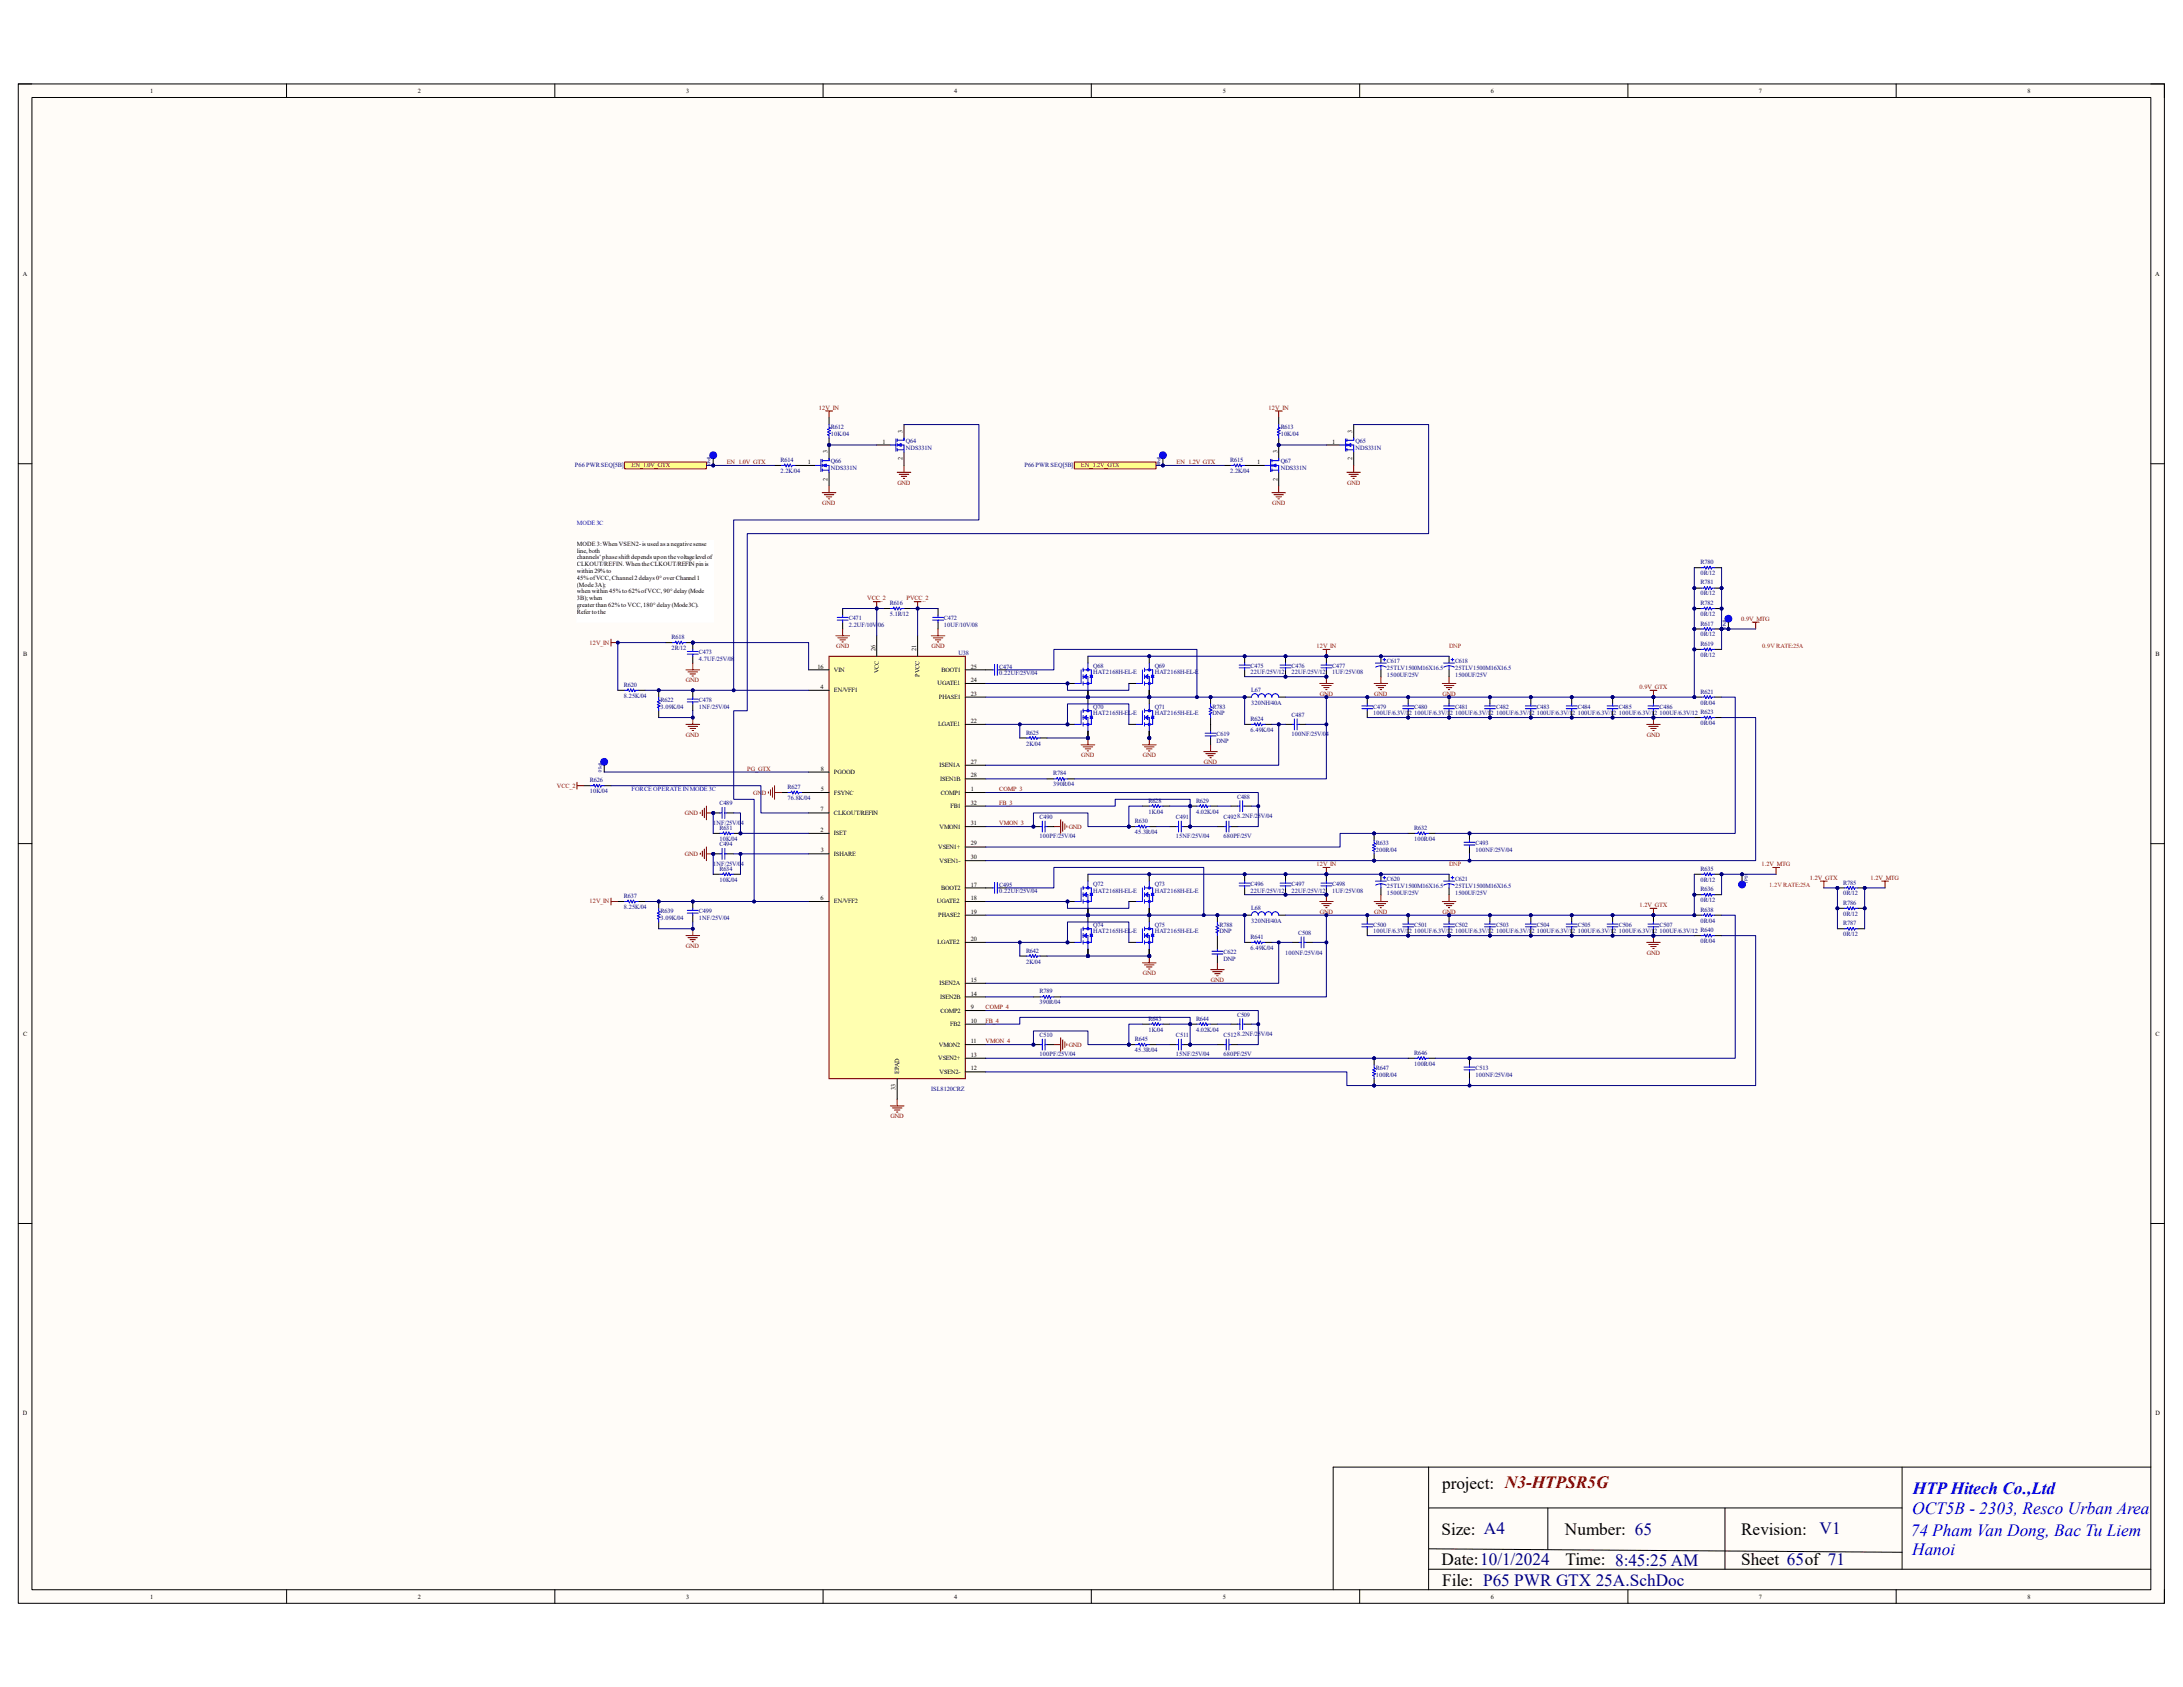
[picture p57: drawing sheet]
<svg xmlns="http://www.w3.org/2000/svg" width="279mm" height="216mm" viewBox="0 0 279 216" stroke-linecap="round" stroke-linejoin="round" font-family="sans-serif">
<defs><g id="words">
<g font-size="2.2">
<text x="184.6" y="190.6">project: N3-HTPSR5G</text>
<text x="184.5" y="196.4">Size: A4</text>
<text x="200.3" y="196.4">Number: 65</text>
<text x="222.8" y="196.4">Revision:</text>
<text x="184.5" y="200.3">Date:10/1/2024</text>
<text x="184.6" y="202.9">File: P65 PWR GTX 25A.SchDoc</text>
<text x="200.4" y="200.3">Time: 8:45:25 AM</text>
<text x="222.8" y="200.3">Sheet 65of 71</text>
</g>
<g font-size="2.2" fill="#00f">
<text x="244.8" y="191.2">HTP Hitech Co.,Ltd</text>
<text x="244.6" y="196.5">74 Pham Van Dong, Bac Tu Liem</text>
<text x="244.7" y="193.8">OCT5B - 2303, Resco Urban Area</text>
<text x="244.7" y="199.1">Hanoi</text>
</g>
<text font-size="2.2" fill="#000080" x="232.9" y="196.3">V1</text>
<g font-size=".8">
<text x="19.2" y="11.9">1</text>
<text x="53.5" y="11.9">2</text>
<text x="87.8" y="11.9">3</text>
<text x="122.1" y="11.9">4</text>
<text x="156.5" y="11.9">5</text>
<text x="190.8" y="11.9">6</text>
<text x="225.1" y="11.9">7</text>
<text x="259.5" y="11.9">8</text>
<text x="2.9" y="35.3">A</text>
<text x="275.8" y="35.3">A</text>
<text x="103.4" y="59.4">1</text>
<text x="105.9" y="58" transform="rotate(-90 105.9 58)">3</text>
<text x="112.9" y="56.8">1</text>
<text x="115.5" y="58.9" transform="rotate(-90 115.5 58.9)">2</text>
<text x="115.5" y="55.4" transform="rotate(-90 115.5 55.4)">3</text>
<text x="160.9" y="59.4">1</text>
<text x="163.5" y="58" transform="rotate(-90 163.5 58)">3</text>
<text x="170.5" y="56.8">1</text>
<text x="173.1" y="58.9" transform="rotate(-90 173.1 58.9)">2</text>
<text x="173.1" y="55.4" transform="rotate(-90 173.1 55.4)">3</text>
<text x="105.9" y="61.5" transform="rotate(-90 105.9 61.5)">2</text>
<text x="163.5" y="61.5" transform="rotate(-90 163.5 61.5)">2</text>
<text x="73.8" y="69.8">MODE 3: When VSEN2- is used as a negative sense</text>
<text x="73.8" y="70.7">line, both</text>
<text x="73.8" y="71.6">channels’ phase shift depends upon the voltage level of</text>
<text x="73.8" y="72.5">CLKOUT/REFIN. When the CLKOUT/REFIN pin is</text>
<text x="73.8" y="73.3">within 29% to</text>
<text x="73.8" y="74.2">45% of VCC, Channel 2 delays 0° over Channel 1</text>
<text x="73.8" y="75.1">(Mode 3A);</text>
<text x="73.8" y="75.9">when within 45% to 62% of VCC, 90° delay (Mode</text>
<text x="73.8" y="76.8">3B); when</text>
<text x="73.8" y="77.7">greater than 62% to VCC, 180° delay (Mode 3C).</text>
<text x="3" y="83.9">B</text>
<text x="73.8" y="78.6">Refer to the</text>
<text x="112.1" y="83.3" transform="rotate(-90 112.1 83.3)">26</text>
<text x="117.3" y="83.3" transform="rotate(-90 117.3 83.3)">21</text>
<text x="275.9" y="83.9">B</text>
<text x="104.6" y="85.6">16</text>
<text x="105" y="88.2">4</text>
<text x="106.7" y="88.6">EN/VFF1</text>
<text x="106.7" y="86">VIN</text>
<text x="112.5" y="86.2" transform="rotate(-90 112.5 86.2)">VCC</text>
<text x="117.7" y="86.6" transform="rotate(-90 117.7 86.6)">PVCC</text>
<text x="120" y="87.7">UGATE1</text>
<text x="120.1" y="89.5">PHASE1</text>
<text x="120.5" y="86">BOOT1</text>
<text x="124.2" y="89">23</text>
<text x="124.2" y="87.3">24</text>
<text x="124.2" y="85.6">25</text>
<text x="120.1" y="93">LGATE1</text>
<text x="124.2" y="92.5">22</text>
<text x="105.1" y="101.3">5</text>
<text x="105.1" y="98.6">8</text>
<text x="106.7" y="101.7">FSYNC</text>
<text x="106.7" y="99.1">PGOOD</text>
<text x="120.2" y="98.2">ISEN1A</text>
<text x="120.3" y="99.9">ISEN1B</text>
<text x="120.4" y="101.7">COMP1</text>
<text x="124.2" y="101.3">1</text>
<text x="124.2" y="97.7">27</text>
<text x="124.2" y="99.5">28</text>
<text x="105" y="106.5">2</text>
<text x="105" y="103.8">7</text>
<text x="106.7" y="106.9">ISET</text>
<text x="106.7" y="104.3">CLKOUT/REFIN</text>
<text x="120.2" y="106">VMON1</text>
<text x="121.7" y="103.4">FB1</text>
<text x="124.2" y="105.6">31</text>
<text x="124.2" y="103">32</text>
<text x="105.1" y="109.1">3</text>
<text x="106.7" y="109.5">ISHARE</text>
<text x="120.1" y="108.7">VSEN1+</text>
<text x="120.2" y="110.4">VSEN1-</text>
<text x="120.4" y="113.9">BOOT2</text>
<text x="124.2" y="113.5">17</text>
<text x="124.2" y="108.2">29</text>
<text x="124.2" y="110">30</text>
<text x="105" y="115.2">6</text>
<text x="106.7" y="115.6">EN/VFF2</text>
<text x="119.9" y="115.6">UGATE2</text>
<text x="120.1" y="117.4">PHASE2</text>
<text x="124.2" y="115.2">18</text>
<text x="124.2" y="116.9">19</text>
<text x="120" y="120.9">LGATE2</text>
<text x="124.2" y="125.6">15</text>
<text x="124.2" y="120.4">20</text>
<text x="120.2" y="126.1">ISEN2A</text>
<text x="120.3" y="127.8">ISEN2B</text>
<text x="120.4" y="129.6">COMP2</text>
<text x="121.6" y="131.3">FB2</text>
<text x="124.2" y="129.2">9</text>
<text x="124.2" y="130.9">10</text>
<text x="124.2" y="127.4">14</text>
<text x="3" y="132.5">C</text>
<text x="115.1" y="137.4" transform="rotate(-90 115.1 137.4)">EPAD</text>
<text x="120.1" y="135.7">VSEN2+</text>
<text x="120.1" y="133.9">VMON2</text>
<text x="120.2" y="137.4">VSEN2-</text>
<text x="124.2" y="133.5">11</text>
<text x="124.2" y="137">12</text>
<text x="124.2" y="135.3">13</text>
<text x="275.9" y="132.5">C</text>
<text x="114.6" y="139.4" transform="rotate(-90 114.6 139.4)">33</text>
<text x="2.9" y="181.1">D</text>
<text x="275.9" y="181.1">D</text>
<text x="19.2" y="204.6">1</text>
<text x="53.5" y="204.6">2</text>
<text x="87.8" y="204.6">3</text>
<text x="122.1" y="204.6">4</text>
<text x="156.5" y="204.6">5</text>
<text x="190.8" y="204.6">6</text>
<text x="225.1" y="204.6">7</text>
<text x="259.5" y="204.6">8</text>
</g>
<g font-size=".8" fill="#800000">
<text x="104.8" y="52.4">12V_IN</text>
<text x="162.3" y="52.4">12V_IN</text>
<text x="80.8" y="59.8">EN_1.0V_GTX</text>
<text x="93" y="59.4">EN_1.0V_GTX</text>
<text x="138.3" y="59.8">EN_1.2V_GTX</text>
<text x="150.6" y="59.4">EN_1.2V_GTX</text>
<text x="105.2" y="64.6">GND</text>
<text x="114.9" y="62">GND</text>
<text x="162.8" y="64.6">GND</text>
<text x="172.4" y="62">GND</text>
<text x="111" y="76.8">VCC_2</text>
<text x="116" y="76.8">PVCC_2</text>
<text x="75.4" y="82.5">12V_IN</text>
<text x="107" y="82.9">GND</text>
<text x="119.2" y="82.9">GND</text>
<text x="168.5" y="82.9">12V_IN</text>
<text x="222.8" y="79.5">0.9V_MTG</text>
<text x="87.8" y="87.3">GND</text>
<text x="168.9" y="89">GND</text>
<text x="175.9" y="89">GND</text>
<text x="184.6" y="89">GND</text>
<text x="209.8" y="88.2">0.9V_GTX</text>
<text x="87.8" y="94.3">GND</text>
<text x="210.8" y="94.3">GND</text>
<text x="71.3" y="100.8">VCC_2</text>
<text x="95.6" y="98.6">PG_GTX</text>
<text x="96.4" y="101.7">GND</text>
<text x="127.9" y="101.3">COMP_3</text>
<text x="138.4" y="96.9">GND</text>
<text x="146.3" y="96.9">GND</text>
<text x="154.1" y="97.7">GND</text>
<text x="87.7" y="104.3">GND</text>
<text x="127.9" y="105.6">VMON_3</text>
<text x="127.9" y="103">FB_3</text>
<text x="136.8" y="106">GND</text>
<text x="87.7" y="109.5">GND</text>
<text x="168.5" y="110.8">12V_IN</text>
<text x="225.5" y="110.8">1.2V_MTG</text>
<text x="231.6" y="112.6">1.2V_GTX</text>
<text x="239.4" y="112.6">1.2V_MTG</text>
<text x="75.4" y="115.6">12V_IN</text>
<text x="168.9" y="116.9">GND</text>
<text x="175.9" y="116.9">GND</text>
<text x="184.6" y="116.9">GND</text>
<text x="209.8" y="116.1">1.2V_GTX</text>
<text x="87.8" y="121.3">GND</text>
<text x="146.3" y="124.8">GND</text>
<text x="155" y="125.6">GND</text>
<text x="210.8" y="122.2">GND</text>
<text x="126.2" y="129.2">COMP_4</text>
<text x="126.2" y="130.9">FB_4</text>
<text x="126.2" y="133.5">VMON_4</text>
<text x="136.8" y="133.9">GND</text>
<text x="114" y="143.1">GND</text>
</g>
<g font-size=".8" fill="#000080">
<text x="73.6" y="59.8">P66 PWR SEQ[5B]</text>
<text x="99.9" y="59.1">R614</text>
<text x="106.3" y="59.3">Q66</text>
<text x="106.3" y="55.8">10K/04</text>
<text x="106.3" y="54.9">R612</text>
<text x="116" y="56.7">Q64</text>
<text x="116" y="57.6">NDS331N</text>
<text x="131.1" y="59.8">P66 PWR SEQ[5B]</text>
<text x="157.4" y="59.1">R615</text>
<text x="163.9" y="59.3">Q67</text>
<text x="163.9" y="55.8">10K/04</text>
<text x="163.9" y="54.9">R613</text>
<text x="173.5" y="56.7">Q65</text>
<text x="173.5" y="57.6">NDS331N</text>
<text x="99.9" y="60.5">2.2K/04</text>
<text x="106.3" y="60.2">NDS331N</text>
<text x="157.4" y="60.5">2.2K/04</text>
<text x="163.9" y="60.2">NDS331N</text>
<text x="113.9" y="77.4">R616</text>
<text x="217.6" y="77.4">R782</text>
<text x="217.6" y="76.2">0R/12</text>
<text x="217.6" y="74.8">R781</text>
<text x="217.6" y="73.6">0R/12</text>
<text x="217.6" y="72.2">R780</text>
<text x="85.9" y="83.2">2R/12</text>
<text x="85.9" y="81.8">R618</text>
<text x="89.5" y="83.7">C473</text>
<text x="108.6" y="80.2">2.2UF/10V/06</text>
<text x="108.6" y="79.4">C471</text>
<text x="113.9" y="78.8">5.1R/12</text>
<text x="120.8" y="80.2">10UF/10V/08</text>
<text x="120.8" y="79.4">C472</text>
<text x="122.7" y="83.8">U38</text>
<text x="217.6" y="81.4">0R/12</text>
<text x="217.6" y="80.1">R617</text>
<text x="217.6" y="82.7">R619</text>
<text x="217.6" y="78.8">0R/12</text>
<text x="79.8" y="89.3">8.25K/04</text>
<text x="79.8" y="87.9">R620</text>
<text x="84.5" y="89.8">R622</text>
<text x="89.5" y="84.6">4.7UF/25V/08</text>
<text x="89.5" y="89.8">C478</text>
<text x="127.9" y="86.4">0.22UF/25V/04</text>
<text x="127.9" y="85.6">C474</text>
<text x="139.9" y="85.5">Q68</text>
<text x="139.9" y="86.3">HAT2168H-EL-E</text>
<text x="147.8" y="85.5">Q69</text>
<text x="147.8" y="86.3">HAT2168H-EL-E</text>
<text x="160.1" y="86.3">22UF/25V/12</text>
<text x="160.1" y="85.5">C475</text>
<text x="160.1" y="88.6">L67</text>
<text x="165.3" y="86.3">22UF/25V/12</text>
<text x="165.3" y="85.5">C476</text>
<text x="170.5" y="86.3">1UF/25V/08</text>
<text x="170.5" y="85.5">C477</text>
<text x="177.5" y="86.6">1500UF/25V</text>
<text x="177.5" y="84.8">C617</text>
<text x="177.5" y="85.7">25TLV1500M16X16.5</text>
<text x="186.2" y="86.6">1500UF/25V</text>
<text x="186.2" y="84.8">C618</text>
<text x="186.2" y="85.7">25TLV1500M16X16.5</text>
<text x="217.6" y="88.8">R621</text>
<text x="217.6" y="84.1">0R/12</text>
<text x="84.5" y="90.7">3.09K/04</text>
<text x="89.5" y="90.7">1NF/25V/04</text>
<text x="131.3" y="95.4">2K/04</text>
<text x="131.3" y="94">R625</text>
<text x="139.9" y="90.7">Q70</text>
<text x="139.9" y="91.6">HAT2165H-EL-E</text>
<text x="147.8" y="90.7">Q71</text>
<text x="147.8" y="91.6">HAT2165H-EL-E</text>
<text x="155.2" y="91.6">DNP</text>
<text x="155.2" y="90.7">R783</text>
<text x="155.7" y="95">DNP</text>
<text x="155.7" y="94.2">C619</text>
<text x="160.1" y="93.6">6.49K/04</text>
<text x="160.1" y="92.2">R624</text>
<text x="160.1" y="90.2">320NH/40A</text>
<text x="165.3" y="94.2">100NF/25V/04</text>
<text x="165.3" y="91.7">C487</text>
<text x="175.8" y="91.6">100UF/6.3V/12</text>
<text x="175.8" y="90.7">C479</text>
<text x="181" y="91.6">100UF/6.3V/12</text>
<text x="181" y="90.7">C480</text>
<text x="186.2" y="91.6">100UF/6.3V/12</text>
<text x="186.2" y="90.7">C481</text>
<text x="191.5" y="91.6">100UF/6.3V/12</text>
<text x="191.5" y="90.7">C482</text>
<text x="196.7" y="91.6">100UF/6.3V/12</text>
<text x="196.7" y="90.7">C483</text>
<text x="201.9" y="91.6">100UF/6.3V/12</text>
<text x="201.9" y="90.7">C484</text>
<text x="207.2" y="91.6">100UF/6.3V/12</text>
<text x="207.2" y="90.7">C485</text>
<text x="212.4" y="91.6">100UF/6.3V/12 R623</text>
<text x="212.4" y="90.7">C486</text>
<text x="217.6" y="92.8">0R/04</text>
<text x="217.6" y="90.2">0R/04</text>
<text x="75.5" y="101.5">10K/04</text>
<text x="75.5" y="100.1">R626</text>
<text x="100.8" y="101">R627</text>
<text x="134.8" y="100.6">390R/04</text>
<text x="134.8" y="99.2">R784</text>
<text x="91.3" y="105.6">1NF/25V/04</text>
<text x="92.1" y="107.6">10K/04</text>
<text x="92.1" y="106.2">R631</text>
<text x="92.1" y="103.1">C489</text>
<text x="100.8" y="102.4">76.8K/04</text>
<text x="133.1" y="107.3">100PF/25V/04</text>
<text x="133.1" y="104.8">C490</text>
<text x="145.2" y="106.7">45.3R/04</text>
<text x="145.2" y="105.3">R630</text>
<text x="147" y="104.1">1K/04</text>
<text x="147" y="102.7">R628</text>
<text x="150.5" y="107.3">15NF/25V/04</text>
<text x="150.5" y="104.8">C491</text>
<text x="153.1" y="104.1">4.02K/04</text>
<text x="153.1" y="102.7">R629</text>
<text x="156.6" y="107.3">680PF/25V</text>
<text x="156.6" y="104.8">C4928.2NF/25V/04</text>
<text x="158.3" y="102.2">C488</text>
<text x="181" y="107.6">100R/04</text>
<text x="181" y="106.2">R632</text>
<text x="91.3" y="110.8">1NF/25V/04</text>
<text x="92.1" y="112.9">10K/04</text>
<text x="92.1" y="111.5">R634</text>
<text x="92.1" y="108.3">C494</text>
<text x="127.9" y="113.5">C495</text>
<text x="139.9" y="113.4">Q72</text>
<text x="147.8" y="113.4">Q73</text>
<text x="160.1" y="113.4">C496</text>
<text x="165.3" y="113.4">C497</text>
<text x="170.5" y="113.4">C498</text>
<text x="176.1" y="109">200R/04</text>
<text x="176.1" y="108.1">R633</text>
<text x="177.5" y="112.8">C620</text>
<text x="177.5" y="113.6">25TLV1500M16X16.5</text>
<text x="186.2" y="112.8">C621</text>
<text x="186.2" y="113.6">25TLV1500M16X16.5</text>
<text x="188.8" y="109">100NF/25V/04</text>
<text x="188.8" y="108.1">C493</text>
<text x="217.6" y="112.9">0R/12</text>
<text x="217.6" y="111.5">R635</text>
<text x="235.9" y="113.2">R785</text>
<text x="79.8" y="116.3">8.25K/04</text>
<text x="79.8" y="114.9">R637</text>
<text x="84.5" y="117.7">3.09K/04</text>
<text x="84.5" y="116.8">R639</text>
<text x="89.5" y="117.7">1NF/25V/04</text>
<text x="89.5" y="116.8">C499</text>
<text x="127.9" y="114.3">0.22UF/25V/04</text>
<text x="139.9" y="114.3">HAT2168H-EL-E</text>
<text x="139.9" y="118.6">Q74</text>
<text x="139.9" y="119.5">HAT2165H-EL-E</text>
<text x="147.8" y="114.3">HAT2168H-EL-E</text>
<text x="147.8" y="118.6">Q75</text>
<text x="147.8" y="119.5">HAT2165H-EL-E</text>
<text x="156.1" y="119.5">DNP</text>
<text x="156.1" y="118.6">R788</text>
<text x="160.1" y="114.3">22UF/25V/12</text>
<text x="160.1" y="116.5">L68</text>
<text x="160.1" y="118.1">320NH/40A</text>
<text x="165.3" y="114.3">22UF/25V/12</text>
<text x="166.2" y="119.6">C508</text>
<text x="170.5" y="114.3">1UF/25V/08</text>
<text x="175.8" y="119.5">100UF/6.3V/12</text>
<text x="175.8" y="118.6">C500</text>
<text x="177.5" y="114.5">1500UF/25V</text>
<text x="181" y="119.5">100UF/6.3V/12</text>
<text x="181" y="118.6">C501</text>
<text x="186.2" y="119.5">100UF/6.3V/12</text>
<text x="186.2" y="118.6">C502</text>
<text x="186.2" y="114.5">1500UF/25V</text>
<text x="191.5" y="119.5">100UF/6.3V/12</text>
<text x="191.5" y="118.6">C503</text>
<text x="196.7" y="119.5">100UF/6.3V/12</text>
<text x="196.7" y="118.6">C504</text>
<text x="201.9" y="119.5">100UF/6.3V/12</text>
<text x="201.9" y="118.6">C505</text>
<text x="207.2" y="119.5">100UF/6.3V/12</text>
<text x="207.2" y="118.6">C506</text>
<text x="212.4" y="119.5">100UF/6.3V/12 R640</text>
<text x="212.4" y="118.6">C507</text>
<text x="217.6" y="118.1">0R/04</text>
<text x="217.6" y="116.7">R638</text>
<text x="217.6" y="115.4">0R/12</text>
<text x="217.6" y="114">R636</text>
<text x="235.9" y="119.8">0R/12</text>
<text x="235.9" y="118.4">R787</text>
<text x="235.9" y="117.2">0R/12</text>
<text x="235.9" y="115.8">R786</text>
<text x="235.9" y="114.6">0R/12</text>
<text x="131.3" y="123.3">2K/04</text>
<text x="131.3" y="121.9">R642</text>
<text x="156.6" y="123">DNP</text>
<text x="156.6" y="122.1">C622</text>
<text x="160.1" y="121.6">6.49K/04</text>
<text x="160.1" y="120.2">R641</text>
<text x="164.5" y="122.2">100NF/25V/04</text>
<text x="217.6" y="120.7">0R/04</text>
<text x="133.1" y="128.5">390R/04</text>
<text x="133.1" y="127.1">R789</text>
<text x="147" y="130.6">R643</text>
<text x="153.1" y="130.6">R644</text>
<text x="158.3" y="130.1">C509</text>
<text x="133.1" y="135.2">100PF/25V/04</text>
<text x="133.1" y="132.7">C510</text>
<text x="145.2" y="134.7">45.3R/04</text>
<text x="145.2" y="133.3">R645</text>
<text x="147" y="132">1K/04</text>
<text x="150.5" y="135.2">15NF/25V/04</text>
<text x="150.5" y="132.7">C511</text>
<text x="153.1" y="132">4.02K/04</text>
<text x="156.6" y="135.2">680PF/25V</text>
<text x="156.6" y="132.7">C5128.2NF/25V/04</text>
<text x="176.1" y="137.8">100R/04</text>
<text x="176.1" y="136.9">R647</text>
<text x="181" y="136.4">100R/04</text>
<text x="181" y="135">R646</text>
<text x="188.8" y="137.8">100NF/25V/04</text>
<text x="188.8" y="136.9">C513</text>
<text x="119.2" y="139.6">ISL8120CRZ</text>
</g>
<g font-size=".8" fill="#00f">
<text x="73.8" y="67.2">MODE 3C</text>
<text x="80.8" y="101.3">FORCE OPERATE IN MODE 3C</text>
</g>
<g font-size=".8" fill="#f00">
<text x="185.5" y="82.9">DNP</text>
<text x="225.6" y="82.9">0.9V RATE:25A</text>
<text x="185.5" y="110.8">DNP</text>
<text x="226.4" y="113.5">1.2V RATE:25A</text>
</g>
<g font-size=".6" fill="#000080">
<text x="90.5" y="58.3" transform="rotate(90 90.5 58.3)">TP47</text>
<text x="148.1" y="58.3" transform="rotate(90 148.1 58.3)">TP48</text>
<text x="220.5" y="79.2" transform="rotate(90 220.5 79.2)">TP49</text>
<text x="76.6" y="97.5" transform="rotate(90 76.6 97.5)">TP50</text>
<text x="223.7" y="113.1" transform="rotate(-90 223.7 113.1)">TP51</text>
</g>
</g></defs>
<path d="M2.3 10.7h274.7v194.5h-274.7z" fill-rule="evenodd" fill="#fffcf8"/>
<path d="M2.3 10.7h274.7v194.5h-274.7z" fill="none" stroke="#000" stroke-width=".13"/>
<path d="M4.1 12.5h271.2v191h-271.2z" fill-rule="evenodd" fill="#fffcf8"/>
<g fill="none" stroke="#000" stroke-width=".13">
<path d="M2.3 10.7h1.8M4.1 12.5h271.2v191h-271.2zM36.7 10.7v1.8M71 10.7v1.8M105.3 10.7v1.8M139.7 10.7v1.8M174 10.7v1.8M208.4 10.7v1.8M242.7 10.7v1.8M275.3 10.7h1.7v1.8M2.3 59.3h1.8M275.3 59.4h1.7"/>
<path d="M2.3 108h1.8M275.3 108h1.7M2.3 156.6h1.8M275.3 156.6h1.7M182.8 187.8v15.7M182.8 193h60.6M182.8 198.2l60.6 .5M198.1 193v5.3M220.8 193v7.8M243.4 187.8v13M275.3 187.8h-104.7v15.7M36.7 203.5v1.7"/>
<path d="M71 203.5v1.7M105.3 203.5v1.7M139.7 203.5v1.7M174 203.5v1.7M182.8 200.8h92.5M208.4 203.5v1.7M242.7 203.5v1.7M277 203.5v1.7"/>
</g>
<circle cx="88.7" cy="82.2" r=".17" fill="#000080"/>
<circle cx="88.7" cy="82.2" r=".17" fill="none" stroke="#000080" stroke-width=".13"/>
<path d="M88.7 82.2v.9" fill="none" stroke="#000" stroke-width=".13"/>
<circle cx="88.7" cy="82.2" r=".17" fill="#000080"/>
<circle cx="88.7" cy="82.2" r=".17" fill="none" stroke="#000080" stroke-width=".13"/>
<path d="M88.7 84v.9" fill="none" stroke="#000" stroke-width=".13"/>
<path d="M88 83.7h1.4M88 83.4h1.4M88.7 83.1v.3M88.7 83.7v.3" fill="none" stroke="#00f" stroke-width=".13"/>
<path d="M87.8 85.7h1.7M88.1 86h1.2M88.3 86.2h.7M88.6 86.5h.2M88.7 84.9v.8" fill="none" stroke="#800000" stroke-width=".13"/>
<circle cx="88.7" cy="82.2" r=".17" fill="#000080"/>
<circle cx="88.7" cy="82.2" r=".17" fill="none" stroke="#000080" stroke-width=".13"/>
<path d="M85.2 82.2h.9M87.8 82.2h.9" fill="none" stroke="#000" stroke-width=".13"/>
<circle cx="88.7" cy="82.2" r=".17" fill="#000080"/>
<circle cx="88.7" cy="82.2" r=".17" fill="none" stroke="#000080" stroke-width=".13"/>
<path d="M86.1 82.2h.3l.1-.1 .2 .3 .1-.3 .2 .3 .2-.3 .2 .3v-.2h.4" fill="none" stroke="#00f" stroke-width=".13"/>
<path d="M78.2 81.8v.9M78.2 82.2h.9" fill="none" stroke="#800000" stroke-width=".13"/>
<circle cx="79.1" cy="82.2" r=".17" fill="#000080"/>
<circle cx="79.1" cy="82.2" r=".17" fill="none" stroke="#000080" stroke-width=".13"/>
<circle cx="84.3" cy="88.3" r=".17" fill="#000080"/>
<circle cx="84.3" cy="88.3" r=".17" fill="none" stroke="#000080" stroke-width=".13"/>
<path d="M84.3 88.3v.9" fill="none" stroke="#000" stroke-width=".13"/>
<circle cx="84.3" cy="88.3" r=".17" fill="#000080"/>
<circle cx="84.3" cy="88.3" r=".17" fill="none" stroke="#000080" stroke-width=".13"/>
<path d="M84.3 91v.8" fill="none" stroke="#000" stroke-width=".13"/>
<path d="M84.3 89.2v.4l.2 .1-.4 .1 .4 .2-.4 .2 .4 .1-.4 .2 .2 .1v.4" fill="none" stroke="#00f" stroke-width=".13"/>
<circle cx="88.7" cy="88.3" r=".17" fill="#000080"/>
<circle cx="88.7" cy="88.3" r=".17" fill="none" stroke="#000080" stroke-width=".13"/>
<path d="M88.7 88.3v.9M88.7 90.1v.9" fill="none" stroke="#000" stroke-width=".13"/>
<circle cx="88.7" cy="88.3" r=".17" fill="#000080"/>
<circle cx="88.7" cy="88.3" r=".17" fill="none" stroke="#000080" stroke-width=".13"/>
<path d="M88 89.5h1.4M88 89.8h1.4M88.7 89.2v.3M88.7 89.8v.3" fill="none" stroke="#00f" stroke-width=".13"/>
<path d="M87.8 92.7h1.7M88.1 93h1.2M88.3 93.2h.7M88.6 93.5h.2M88.7 91.8v.9" fill="none" stroke="#800000" stroke-width=".13"/>
<circle cx="88.7" cy="91.8" r=".17" fill="#000080"/>
<circle cx="88.7" cy="91.8" r=".17" fill="none" stroke="#000080" stroke-width=".13"/>
<path d="M79.1 88.3h.8M81.7 88.3h.9" fill="none" stroke="#000" stroke-width=".13"/>
<path d="M79.9 88.3h.4l.1-.1 .2 .3 .1-.3 .2 .3 .2-.3 .2 .3v-.2h.4" fill="none" stroke="#00f" stroke-width=".13"/>
<circle cx="94.8" cy="106.7" r=".17" fill="#000080"/>
<circle cx="94.8" cy="106.7" r=".17" fill="none" stroke="#000080" stroke-width=".13"/>
<path d="M93.9 106.7h.9" fill="none" stroke="#000" stroke-width=".13"/>
<circle cx="94.8" cy="106.7" r=".17" fill="#000080"/>
<circle cx="94.8" cy="106.7" r=".17" fill="none" stroke="#000080" stroke-width=".13"/>
<path d="M91.3 106.7h.9" fill="none" stroke="#000" stroke-width=".13"/>
<path d="M92.2 106.7h.3l.1-.2 .2 .3 .1-.3 .2 .3 .2-.3 .2 .3 .1-.1h.3" fill="none" stroke="#00f" stroke-width=".13"/>
<circle cx="91.3" cy="104" r=".17" fill="#000080"/>
<circle cx="91.3" cy="104" r=".17" fill="none" stroke="#000080" stroke-width=".13"/>
<path d="M91.3 104h.9" fill="none" stroke="#000" stroke-width=".13"/>
<circle cx="91.3" cy="104" r=".17" fill="#000080"/>
<circle cx="91.3" cy="104" r=".17" fill="none" stroke="#000080" stroke-width=".13"/>
<path d="M93 104h.9" fill="none" stroke="#000" stroke-width=".13"/>
<path d="M92.2 104h.2M92.4 103.3v1.4M92.8 103.3v1.4M92.8 104h.2" fill="none" stroke="#00f" stroke-width=".13"/>
<path d="M89.6 104v.1M89.9 103.7v.7M90.1 103.4v1.2M90.4 103.2v1.7M90.4 104h.9" fill="none" stroke="#800000" stroke-width=".13"/>
<circle cx="91.3" cy="104" r=".17" fill="#000080"/>
<circle cx="91.3" cy="104" r=".17" fill="none" stroke="#000080" stroke-width=".13"/>
<path d="M91.3 111.9h.9M93.9 111.9h.9" fill="none" stroke="#000" stroke-width=".13"/>
<path d="M92.2 111.9h.3l.1-.2 .2 .4 .1-.4 .2 .4 .2-.4 .2 .4 .1-.2h.3" fill="none" stroke="#00f" stroke-width=".13"/>
<circle cx="91.3" cy="109.3" r=".17" fill="#000080"/>
<circle cx="91.3" cy="109.3" r=".17" fill="none" stroke="#000080" stroke-width=".13"/>
<path d="M91.3 109.3h.9" fill="none" stroke="#000" stroke-width=".13"/>
<circle cx="91.3" cy="109.3" r=".17" fill="#000080"/>
<circle cx="91.3" cy="109.3" r=".17" fill="none" stroke="#000080" stroke-width=".13"/>
<path d="M93 109.3h.9" fill="none" stroke="#000" stroke-width=".13"/>
<path d="M92.2 109.3h.2M92.4 108.6v1.4M92.8 108.6v1.4M92.8 109.3h.2" fill="none" stroke="#00f" stroke-width=".13"/>
<path d="M89.6 109.2v.2M89.9 108.9v.7M90.1 108.7v1.2M90.4 108.4v1.7M90.4 109.3h.9" fill="none" stroke="#800000" stroke-width=".13"/>
<circle cx="91.3" cy="109.3" r=".17" fill="#000080"/>
<circle cx="91.3" cy="109.3" r=".17" fill="none" stroke="#000080" stroke-width=".13"/>
<path d="M111.8 77h.8M112.2 77v.9" fill="none" stroke="#800000" stroke-width=".13"/>
<circle cx="112.2" cy="77.9" r=".17" fill="#000080"/>
<circle cx="112.2" cy="77.9" r=".17" fill="none" stroke="#000080" stroke-width=".13"/>
<path d="M107.8 77.9v.9M107.8 79.6v.9M113.1 77.9h.9M115.7 77.9h.9M120.1 77.9v.9M120.1 79.6v.9" fill="none" stroke="#000" stroke-width=".13"/>
<path d="M107.2 79h1.3M107.2 79.4h1.3M107.8 78.8v.2M107.8 79.4v.2M114 77.9h.3l.1-.2 .2 .4 .1-.4 .2 .4 .2-.4 .2 .4 .1-.2h.3M119.4 79h1.4M119.4 79.4h1.4M120.1 78.8v.2M120.1 79.4v.2" fill="none" stroke="#00f" stroke-width=".13"/>
<path d="M117 77h.9M117.4 77v.9M107 81.4h1.7M107.2 81.6h1.3M107.5 81.9h.7M107.8 82.2h.1M107.8 80.5v.9M119.2 81.4h1.7M119.4 81.6h1.3M119.7 81.9h.7M120 82.2h.1M120.1 80.5v.9" fill="none" stroke="#800000" stroke-width=".13"/>
<circle cx="117.4" cy="77.9" r=".17" fill="#000080"/>
<circle cx="117.4" cy="77.9" r=".17" fill="none" stroke="#000080" stroke-width=".13"/>
<path d="M100 101.4h.9M102.6 101.4h.9" fill="none" stroke="#000" stroke-width=".13"/>
<path d="M100.9 101.4h.3l.1-.1 .2 .3 .2-.3 .1 .3 .2-.3 .2 .3 .1-.2h.3" fill="none" stroke="#00f" stroke-width=".13"/>
<path d="M98.3 101.3v.2M98.6 101.1v.7M98.9 100.8v1.2M99.1 100.6v1.7M99.1 101.4h.9" fill="none" stroke="#800000" stroke-width=".13"/>
<circle cx="164.5" cy="86.6" r=".17" fill="#000080"/>
<circle cx="164.5" cy="86.6" r=".17" fill="none" stroke="#000080" stroke-width=".13"/>
<circle cx="164.5" cy="84" r=".17" fill="#000080"/>
<circle cx="164.5" cy="84" r=".17" fill="none" stroke="#000080" stroke-width=".13"/>
<path d="M164.5 85.7v.9" fill="none" stroke="#000" stroke-width=".13"/>
<circle cx="164.5" cy="86.6" r=".17" fill="#000080"/>
<circle cx="164.5" cy="86.6" r=".17" fill="none" stroke="#000080" stroke-width=".13"/>
<path d="M164.5 84v.9" fill="none" stroke="#000" stroke-width=".13"/>
<circle cx="164.5" cy="84" r=".17" fill="#000080"/>
<circle cx="164.5" cy="84" r=".17" fill="none" stroke="#000080" stroke-width=".13"/>
<path d="M163.8 85.1h1.4M163.8 85.5h1.4M164.5 84.9v.2M164.5 85.5v.2" fill="none" stroke="#00f" stroke-width=".13"/>
<circle cx="159.3" cy="84" r=".17" fill="#000080"/>
<circle cx="159.3" cy="84" r=".17" fill="none" stroke="#000080" stroke-width=".13"/>
<path d="M159.3 84v.9M159.3 85.7v.9" fill="none" stroke="#000" stroke-width=".13"/>
<circle cx="159.3" cy="84" r=".17" fill="#000080"/>
<circle cx="159.3" cy="84" r=".17" fill="none" stroke="#000080" stroke-width=".13"/>
<path d="M158.6 85.1h1.4M158.6 85.5h1.4M159.3 84.9v.2M159.3 85.5v.2" fill="none" stroke="#00f" stroke-width=".13"/>
<circle cx="169.8" cy="86.6" r=".17" fill="#000080"/>
<circle cx="169.8" cy="86.6" r=".17" fill="none" stroke="#000080" stroke-width=".13"/>
<circle cx="169.8" cy="84" r=".17" fill="#000080"/>
<circle cx="169.8" cy="84" r=".17" fill="none" stroke="#000080" stroke-width=".13"/>
<path d="M169.8 85.7v.9" fill="none" stroke="#000" stroke-width=".13"/>
<circle cx="169.8" cy="86.6" r=".17" fill="#000080"/>
<circle cx="169.8" cy="86.6" r=".17" fill="none" stroke="#000080" stroke-width=".13"/>
<path d="M169.8 84v.9" fill="none" stroke="#000" stroke-width=".13"/>
<circle cx="169.8" cy="84" r=".17" fill="#000080"/>
<circle cx="169.8" cy="84" r=".17" fill="none" stroke="#000080" stroke-width=".13"/>
<path d="M169.1 85.1h1.4M169.1 85.5h1.4M169.8 84.9v.2M169.8 85.5v.2" fill="none" stroke="#00f" stroke-width=".13"/>
<path d="M169.3 83.1h.9M169.8 83.1v.9" fill="none" stroke="#800000" stroke-width=".13"/>
<circle cx="169.8" cy="84" r=".17" fill="#000080"/>
<circle cx="169.8" cy="84" r=".17" fill="none" stroke="#000080" stroke-width=".13"/>
<path d="M168.9 87.5h1.7M169.2 87.7h1.2M169.4 88h.7M169.7 88.3h.2M169.8 86.6v.9" fill="none" stroke="#800000" stroke-width=".13"/>
<circle cx="169.8" cy="86.6" r=".17" fill="#000080"/>
<circle cx="169.8" cy="86.6" r=".17" fill="none" stroke="#000080" stroke-width=".13"/>
<path d="M138.4 95.3h1.7M138.6 95.6h1.3M138.9 95.8h.7M139.2 96.1h.1M139.2 94.4v.9" fill="none" stroke="#800000" stroke-width=".13"/>
<circle cx="139.2" cy="94.4" r=".17" fill="#000080"/>
<circle cx="139.2" cy="94.4" r=".17" fill="none" stroke="#000080" stroke-width=".13"/>
<path d="M146.2 95.3h1.8M146.5 95.6h1.2M146.7 95.8h.7M147 96.1h.2M147.1 94.4v.9" fill="none" stroke="#800000" stroke-width=".13"/>
<circle cx="147.1" cy="94.4" r=".17" fill="#000080"/>
<circle cx="147.1" cy="94.4" r=".17" fill="none" stroke="#000080" stroke-width=".13"/>
<circle cx="159.3" cy="89.2" r=".17" fill="#000080"/>
<circle cx="159.3" cy="89.2" r=".17" fill="none" stroke="#000080" stroke-width=".13"/>
<path d="M159.3 89.2h.9" fill="none" stroke="#000" stroke-width=".13"/>
<circle cx="159.3" cy="89.2" r=".17" fill="#000080"/>
<circle cx="159.3" cy="89.2" r=".17" fill="none" stroke="#000080" stroke-width=".13"/>
<path d="M159.3 92.7h.9M161.9 92.7h.9M163.7 89.2h.8M164.5 92.7h.9M166.3 92.7h.8" fill="none" stroke="#000" stroke-width=".13"/>
<path d="M160.2 89.2a.44 .44 0 0 1 .4-.4 .44 .44 0 0 1 .4 .4 .43 .43 0 0 1 .5-.4 .43 .43 0 0 1 .4 .4 .44 .44 0 0 1 .5-.4 .44 .44 0 0 1 .4 .4 .44 .44 0 0 1 .4-.4 .44 .44 0 0 1 .5 .4M160.2 92.7h.3l.1-.2 .2 .4 .2-.4 .1 .4 .2-.4 .2 .4 .1-.2h.3M165.4 92.7h.3M165.7 92v1.4M166 92.7h.3M166 92v1.4" fill="none" stroke="#00f" stroke-width=".13"/>
<circle cx="152.3" cy="103.2" r=".17" fill="#000080"/>
<circle cx="152.3" cy="103.2" r=".17" fill="none" stroke="#000080" stroke-width=".13"/>
<path d="M152.3 103.2h.9" fill="none" stroke="#000" stroke-width=".13"/>
<circle cx="152.3" cy="103.2" r=".17" fill="#000080"/>
<circle cx="152.3" cy="103.2" r=".17" fill="none" stroke="#000080" stroke-width=".13"/>
<path d="M154.9 103.2h.9" fill="none" stroke="#000" stroke-width=".13"/>
<path d="M153.2 103.2h.3l.1-.2 .2 .3 .2-.3 .2 .3 .1-.3 .2 .3 .1-.1h.3" fill="none" stroke="#00f" stroke-width=".13"/>
<circle cx="144.5" cy="105.8" r=".17" fill="#000080"/>
<circle cx="144.5" cy="105.8" r=".17" fill="none" stroke="#000080" stroke-width=".13"/>
<path d="M144.5 105.8h.8" fill="none" stroke="#000" stroke-width=".13"/>
<circle cx="144.5" cy="105.8" r=".17" fill="#000080"/>
<circle cx="144.5" cy="105.8" r=".17" fill="none" stroke="#000080" stroke-width=".13"/>
<path d="M147.1 105.8h.9" fill="none" stroke="#000" stroke-width=".13"/>
<path d="M145.3 105.8h.4l.1-.2 .2 .4 .1-.4 .2 .4 .2-.4 .2 .4v-.2h.4" fill="none" stroke="#00f" stroke-width=".13"/>
<circle cx="152.3" cy="105.8" r=".17" fill="#000080"/>
<circle cx="152.3" cy="105.8" r=".17" fill="none" stroke="#000080" stroke-width=".13"/>
<path d="M151.5 105.8h.8" fill="none" stroke="#000" stroke-width=".13"/>
<circle cx="152.3" cy="105.8" r=".17" fill="#000080"/>
<circle cx="152.3" cy="105.8" r=".17" fill="none" stroke="#000080" stroke-width=".13"/>
<path d="M146.2 103.2h.9M148.8 103.2h.9M149.7 105.8h.9M155.8 105.8h.9M157.6 105.8h.8M157.6 103.2h.8M159.3 103.2h.9" fill="none" stroke="#000" stroke-width=".13"/>
<g fill="none" stroke="#00f" stroke-width=".13">
<path d="M147.1 103.2h.3l.1-.2 .2 .3 .2-.3 .2 .3 .1-.3 .2 .3 .1-.1h.3M150.6 105.8h.2M150.8 105.1v1.4M151.2 105.1v1.4M151.2 105.8h.3M156.7 105.8h.2M156.9 105.1v1.4M157.3 105.8h.3M157.3 105.1v1.4M158.4 103.2h.3M158.7 102.5v1.4M159 102.5v1.4"/>
<path d="M159 103.2h.3"/>
</g>
<path d="M134.9 105.8h.9M135.8 104.9v1.8M136 105.2v1.2M136.3 105.4v.7M136.5 105.7v.2" fill="none" stroke="#800000" stroke-width=".13"/>
<circle cx="132.3" cy="105.8" r=".17" fill="#000080"/>
<circle cx="132.3" cy="105.8" r=".17" fill="none" stroke="#000080" stroke-width=".13"/>
<path d="M132.3 105.8h.8" fill="none" stroke="#000" stroke-width=".13"/>
<circle cx="132.3" cy="105.8" r=".17" fill="#000080"/>
<circle cx="132.3" cy="105.8" r=".17" fill="none" stroke="#000080" stroke-width=".13"/>
<path d="M134 105.8h.9" fill="none" stroke="#000" stroke-width=".13"/>
<path d="M133.1 105.8h.3M133.4 105.1v1.4M133.8 105.1v1.4M133.8 105.8h.2" fill="none" stroke="#00f" stroke-width=".13"/>
<circle cx="195.9" cy="91.8" r=".17" fill="#000080"/>
<circle cx="195.9" cy="91.8" r=".17" fill="none" stroke="#000080" stroke-width=".13"/>
<circle cx="195.9" cy="89.2" r=".17" fill="#000080"/>
<circle cx="195.9" cy="89.2" r=".17" fill="none" stroke="#000080" stroke-width=".13"/>
<path d="M195.9 91v.8" fill="none" stroke="#000" stroke-width=".13"/>
<circle cx="195.9" cy="91.8" r=".17" fill="#000080"/>
<circle cx="195.9" cy="91.8" r=".17" fill="none" stroke="#000080" stroke-width=".13"/>
<path d="M195.9 89.2v.9" fill="none" stroke="#000" stroke-width=".13"/>
<circle cx="195.9" cy="89.2" r=".17" fill="#000080"/>
<circle cx="195.9" cy="89.2" r=".17" fill="none" stroke="#000080" stroke-width=".13"/>
<path d="M195.2 90.3h1.4M195.2 90.7h1.4M195.9 90.1v.2M195.9 90.7v.3" fill="none" stroke="#00f" stroke-width=".13"/>
<circle cx="201.2" cy="91.8" r=".17" fill="#000080"/>
<circle cx="201.2" cy="91.8" r=".17" fill="none" stroke="#000080" stroke-width=".13"/>
<circle cx="201.2" cy="89.2" r=".17" fill="#000080"/>
<circle cx="201.2" cy="89.2" r=".17" fill="none" stroke="#000080" stroke-width=".13"/>
<path d="M201.2 91v.8" fill="none" stroke="#000" stroke-width=".13"/>
<circle cx="201.2" cy="91.8" r=".17" fill="#000080"/>
<circle cx="201.2" cy="91.8" r=".17" fill="none" stroke="#000080" stroke-width=".13"/>
<path d="M201.2 89.2v.9" fill="none" stroke="#000" stroke-width=".13"/>
<circle cx="201.2" cy="89.2" r=".17" fill="#000080"/>
<circle cx="201.2" cy="89.2" r=".17" fill="none" stroke="#000080" stroke-width=".13"/>
<path d="M200.5 90.3h1.4M200.5 90.7h1.4M201.2 90.1v.2M201.2 90.7v.3" fill="none" stroke="#00f" stroke-width=".13"/>
<circle cx="206.4" cy="91.8" r=".17" fill="#000080"/>
<circle cx="206.4" cy="91.8" r=".17" fill="none" stroke="#000080" stroke-width=".13"/>
<circle cx="206.4" cy="89.2" r=".17" fill="#000080"/>
<circle cx="206.4" cy="89.2" r=".17" fill="none" stroke="#000080" stroke-width=".13"/>
<path d="M206.4 91v.8" fill="none" stroke="#000" stroke-width=".13"/>
<circle cx="206.4" cy="91.8" r=".17" fill="#000080"/>
<circle cx="206.4" cy="91.8" r=".17" fill="none" stroke="#000080" stroke-width=".13"/>
<path d="M206.4 89.2v.9" fill="none" stroke="#000" stroke-width=".13"/>
<circle cx="206.4" cy="89.2" r=".17" fill="#000080"/>
<circle cx="206.4" cy="89.2" r=".17" fill="none" stroke="#000080" stroke-width=".13"/>
<path d="M205.7 90.3h1.4M205.7 90.7h1.4M206.4 90.1v.2M206.4 90.7v.3" fill="none" stroke="#00f" stroke-width=".13"/>
<circle cx="211.6" cy="91.8" r=".17" fill="#000080"/>
<circle cx="211.6" cy="91.8" r=".17" fill="none" stroke="#000080" stroke-width=".13"/>
<circle cx="211.6" cy="89.2" r=".17" fill="#000080"/>
<circle cx="211.6" cy="89.2" r=".17" fill="none" stroke="#000080" stroke-width=".13"/>
<path d="M211.6 91v.8" fill="none" stroke="#000" stroke-width=".13"/>
<circle cx="211.6" cy="91.8" r=".17" fill="#000080"/>
<circle cx="211.6" cy="91.8" r=".17" fill="none" stroke="#000080" stroke-width=".13"/>
<path d="M211.6 89.2v.9" fill="none" stroke="#000" stroke-width=".13"/>
<circle cx="211.6" cy="89.2" r=".17" fill="#000080"/>
<circle cx="211.6" cy="89.2" r=".17" fill="none" stroke="#000080" stroke-width=".13"/>
<path d="M210.9 90.3h1.4M210.9 90.7h1.4M211.6 90.1v.2M211.6 90.7v.3" fill="none" stroke="#00f" stroke-width=".13"/>
<circle cx="175" cy="89.2" r=".17" fill="#000080"/>
<circle cx="175" cy="89.2" r=".17" fill="none" stroke="#000080" stroke-width=".13"/>
<path d="M175 89.2v.9M175 91v.8" fill="none" stroke="#000" stroke-width=".13"/>
<circle cx="175" cy="89.2" r=".17" fill="#000080"/>
<circle cx="175" cy="89.2" r=".17" fill="none" stroke="#000080" stroke-width=".13"/>
<path d="M174.3 90.3h1.4M174.3 90.7h1.4M175 90.1v.2M175 90.7v.3" fill="none" stroke="#00f" stroke-width=".13"/>
<circle cx="180.2" cy="91.8" r=".17" fill="#000080"/>
<circle cx="180.2" cy="91.8" r=".17" fill="none" stroke="#000080" stroke-width=".13"/>
<circle cx="180.2" cy="89.2" r=".17" fill="#000080"/>
<circle cx="180.2" cy="89.2" r=".17" fill="none" stroke="#000080" stroke-width=".13"/>
<path d="M180.2 91v.8" fill="none" stroke="#000" stroke-width=".13"/>
<circle cx="180.2" cy="91.8" r=".17" fill="#000080"/>
<circle cx="180.2" cy="91.8" r=".17" fill="none" stroke="#000080" stroke-width=".13"/>
<path d="M180.2 89.2v.9" fill="none" stroke="#000" stroke-width=".13"/>
<circle cx="180.2" cy="89.2" r=".17" fill="#000080"/>
<circle cx="180.2" cy="89.2" r=".17" fill="none" stroke="#000080" stroke-width=".13"/>
<path d="M179.5 90.3h1.4M179.5 90.7h1.4M180.2 90.1v.2M180.2 90.7v.3" fill="none" stroke="#00f" stroke-width=".13"/>
<circle cx="185.5" cy="91.8" r=".17" fill="#000080"/>
<circle cx="185.5" cy="91.8" r=".17" fill="none" stroke="#000080" stroke-width=".13"/>
<circle cx="185.5" cy="89.2" r=".17" fill="#000080"/>
<circle cx="185.5" cy="89.2" r=".17" fill="none" stroke="#000080" stroke-width=".13"/>
<path d="M185.5 91v.8" fill="none" stroke="#000" stroke-width=".13"/>
<circle cx="185.5" cy="91.8" r=".17" fill="#000080"/>
<circle cx="185.5" cy="91.8" r=".17" fill="none" stroke="#000080" stroke-width=".13"/>
<path d="M185.5 89.2v.9" fill="none" stroke="#000" stroke-width=".13"/>
<circle cx="185.5" cy="89.2" r=".17" fill="#000080"/>
<circle cx="185.5" cy="89.2" r=".17" fill="none" stroke="#000080" stroke-width=".13"/>
<path d="M184.8 90.3h1.4M184.8 90.7h1.4M185.5 90.1v.2M185.5 90.7v.3" fill="none" stroke="#00f" stroke-width=".13"/>
<circle cx="190.7" cy="91.8" r=".17" fill="#000080"/>
<circle cx="190.7" cy="91.8" r=".17" fill="none" stroke="#000080" stroke-width=".13"/>
<circle cx="190.7" cy="89.2" r=".17" fill="#000080"/>
<circle cx="190.7" cy="89.2" r=".17" fill="none" stroke="#000080" stroke-width=".13"/>
<path d="M190.7 91v.8" fill="none" stroke="#000" stroke-width=".13"/>
<circle cx="190.7" cy="91.8" r=".17" fill="#000080"/>
<circle cx="190.7" cy="91.8" r=".17" fill="none" stroke="#000080" stroke-width=".13"/>
<path d="M190.7 89.2v.9" fill="none" stroke="#000" stroke-width=".13"/>
<circle cx="190.7" cy="89.2" r=".17" fill="#000080"/>
<circle cx="190.7" cy="89.2" r=".17" fill="none" stroke="#000080" stroke-width=".13"/>
<path d="M190 90.3h1.4M190 90.7h1.4M190.7 90.1v.2M190.7 90.7v.3" fill="none" stroke="#00f" stroke-width=".13"/>
<path d="M210.7 92.7h1.8M211 93h1.2M211.3 93.2h.7M211.5 93.5h.2M211.6 91.8v.9" fill="none" stroke="#800000" stroke-width=".13"/>
<circle cx="211.6" cy="91.8" r=".17" fill="#000080"/>
<circle cx="211.6" cy="91.8" r=".17" fill="none" stroke="#000080" stroke-width=".13"/>
<circle cx="175.9" cy="110.1" r=".17" fill="#000080"/>
<circle cx="175.9" cy="110.1" r=".17" fill="none" stroke="#000080" stroke-width=".13"/>
<circle cx="175.9" cy="106.7" r=".17" fill="#000080"/>
<circle cx="175.9" cy="106.7" r=".17" fill="none" stroke="#000080" stroke-width=".13"/>
<path d="M175.9 109.3v.8" fill="none" stroke="#000" stroke-width=".13"/>
<circle cx="175.9" cy="110.1" r=".17" fill="#000080"/>
<circle cx="175.9" cy="110.1" r=".17" fill="none" stroke="#000080" stroke-width=".13"/>
<path d="M175.9 106.7v.8" fill="none" stroke="#000" stroke-width=".13"/>
<circle cx="175.9" cy="106.7" r=".17" fill="#000080"/>
<circle cx="175.9" cy="106.7" r=".17" fill="none" stroke="#000080" stroke-width=".13"/>
<path d="M217.7 91.8h.4l.1-.1 .1 .3 .2-.3 .2 .3 .2-.3 .1 .3 .1-.2h.4M175.9 107.5v.4l.1 .1-.3 .1 .3 .2-.3 .2 .3 .2-.3 .1 .2 .1v.4M181.1 106.7h.4v-.2l.2 .3 .2-.3 .2 .3 .1-.3 .2 .3 .1-.1h.3" fill="none" stroke="#00f" stroke-width=".13"/>
<path d="M216.9 91.8h.8M219.5 91.8h.8M180.2 106.7h.9M182.8 106.7h.9" fill="none" stroke="#000" stroke-width=".13"/>
<circle cx="216.9" cy="89.2" r=".17" fill="#000080"/>
<circle cx="216.9" cy="89.2" r=".17" fill="none" stroke="#000080" stroke-width=".13"/>
<path d="M216.9 89.2h.8M219.5 89.2h.8" fill="none" stroke="#000" stroke-width=".13"/>
<circle cx="216.9" cy="89.2" r=".17" fill="#000080"/>
<circle cx="216.9" cy="89.2" r=".17" fill="none" stroke="#000080" stroke-width=".13"/>
<path d="M217.7 89.2h.4l.1-.2 .1 .4 .2-.4 .2 .4 .2-.4 .1 .4 .1-.2h.4M127 113.6h.3M127.3 112.9v1.4M127.6 112.9v1.4M127.6 113.6h.3" fill="none" stroke="#00f" stroke-width=".13"/>
<path d="M126.2 113.6h.8M127.9 113.6h.9" fill="none" stroke="#000" stroke-width=".13"/>
<circle cx="164.5" cy="114.5" r=".17" fill="#000080"/>
<circle cx="164.5" cy="114.5" r=".17" fill="none" stroke="#000080" stroke-width=".13"/>
<circle cx="164.5" cy="111.9" r=".17" fill="#000080"/>
<circle cx="164.5" cy="111.9" r=".17" fill="none" stroke="#000080" stroke-width=".13"/>
<path d="M164.5 113.6v.9" fill="none" stroke="#000" stroke-width=".13"/>
<circle cx="164.5" cy="114.5" r=".17" fill="#000080"/>
<circle cx="164.5" cy="114.5" r=".17" fill="none" stroke="#000080" stroke-width=".13"/>
<path d="M164.5 111.9v.9" fill="none" stroke="#000" stroke-width=".13"/>
<circle cx="164.5" cy="111.9" r=".17" fill="#000080"/>
<circle cx="164.5" cy="111.9" r=".17" fill="none" stroke="#000080" stroke-width=".13"/>
<path d="M163.8 113h1.4M163.8 113.4h1.4M164.5 112.8v.2M164.5 113.4v.2" fill="none" stroke="#00f" stroke-width=".13"/>
<circle cx="159.3" cy="111.9" r=".17" fill="#000080"/>
<circle cx="159.3" cy="111.9" r=".17" fill="none" stroke="#000080" stroke-width=".13"/>
<path d="M159.3 111.9v.9M159.3 113.6v.9" fill="none" stroke="#000" stroke-width=".13"/>
<circle cx="159.3" cy="111.9" r=".17" fill="#000080"/>
<circle cx="159.3" cy="111.9" r=".17" fill="none" stroke="#000080" stroke-width=".13"/>
<path d="M158.6 113h1.4M158.6 113.4h1.4M159.3 112.8v.2M159.3 113.4v.2" fill="none" stroke="#00f" stroke-width=".13"/>
<circle cx="169.8" cy="114.5" r=".17" fill="#000080"/>
<circle cx="169.8" cy="114.5" r=".17" fill="none" stroke="#000080" stroke-width=".13"/>
<circle cx="169.8" cy="111.9" r=".17" fill="#000080"/>
<circle cx="169.8" cy="111.9" r=".17" fill="none" stroke="#000080" stroke-width=".13"/>
<path d="M169.8 113.6v.9" fill="none" stroke="#000" stroke-width=".13"/>
<circle cx="169.8" cy="114.5" r=".17" fill="#000080"/>
<circle cx="169.8" cy="114.5" r=".17" fill="none" stroke="#000080" stroke-width=".13"/>
<path d="M169.8 111.9v.9" fill="none" stroke="#000" stroke-width=".13"/>
<circle cx="169.8" cy="111.9" r=".17" fill="#000080"/>
<circle cx="169.8" cy="111.9" r=".17" fill="none" stroke="#000080" stroke-width=".13"/>
<path d="M169.1 113h1.4M169.1 113.4h1.4M169.8 112.8v.2M169.8 113.4v.2" fill="none" stroke="#00f" stroke-width=".13"/>
<path d="M169.3 111h.9M169.8 111v.9" fill="none" stroke="#800000" stroke-width=".13"/>
<circle cx="169.8" cy="111.9" r=".17" fill="#000080"/>
<circle cx="169.8" cy="111.9" r=".17" fill="none" stroke="#000080" stroke-width=".13"/>
<path d="M168.9 115.4h1.7M169.2 115.6h1.2M169.4 115.9h.7M169.7 116.2h.2M169.8 114.5v.9" fill="none" stroke="#800000" stroke-width=".13"/>
<circle cx="169.8" cy="114.5" r=".17" fill="#000080"/>
<circle cx="169.8" cy="114.5" r=".17" fill="none" stroke="#000080" stroke-width=".13"/>
<circle cx="159.3" cy="117.1" r=".17" fill="#000080"/>
<circle cx="159.3" cy="117.1" r=".17" fill="none" stroke="#000080" stroke-width=".13"/>
<path d="M159.3 117.1h.9" fill="none" stroke="#000" stroke-width=".13"/>
<circle cx="159.3" cy="117.1" r=".17" fill="#000080"/>
<circle cx="159.3" cy="117.1" r=".17" fill="none" stroke="#000080" stroke-width=".13"/>
<path d="M163.7 117.1h.8" fill="none" stroke="#000" stroke-width=".13"/>
<path d="M160.2 117.1a.44 .44 0 0 1 .4-.4 .44 .44 0 0 1 .4 .4 .43 .43 0 0 1 .5-.4 .43 .43 0 0 1 .4 .4 .44 .44 0 0 1 .5-.4 .44 .44 0 0 1 .4 .4 .44 .44 0 0 1 .4-.4 .44 .44 0 0 1 .5 .4" fill="none" stroke="#00f" stroke-width=".13"/>
<path d="M146.2 123.2h1.8M146.5 123.5h1.2M146.7 123.7h.7M147 124h.2M147.1 122.4v.8" fill="none" stroke="#800000" stroke-width=".13"/>
<circle cx="147.1" cy="122.4" r=".17" fill="#000080"/>
<circle cx="147.1" cy="122.4" r=".17" fill="none" stroke="#000080" stroke-width=".13"/>
<path d="M159.3 120.6h.9M161.9 120.6h.9M165.4 120.6h.9M167.1 120.6h.9" fill="none" stroke="#000" stroke-width=".13"/>
<path d="M166.5 119.9v1.4M166.9 119.9v1.4M160.2 120.6h.3l.1-.2 .2 .4 .2-.4 .1 .4 .2-.4 .2 .4 .1-.2h.3M166.3 120.6h.2M166.9 120.6h.2" fill="none" stroke="#00f" stroke-width=".13"/>
<path d="M114 141.5h1.7M114.2 141.8h1.2M114.5 142.1h.7M114.7 142.3h.2M114.8 140.7v.8" fill="none" stroke="#800000" stroke-width=".13"/>
<circle cx="84.3" cy="115.4" r=".17" fill="#000080"/>
<circle cx="84.3" cy="115.4" r=".17" fill="none" stroke="#000080" stroke-width=".13"/>
<path d="M84.3 115.4v.8" fill="none" stroke="#000" stroke-width=".13"/>
<circle cx="84.3" cy="115.4" r=".17" fill="#000080"/>
<circle cx="84.3" cy="115.4" r=".17" fill="none" stroke="#000080" stroke-width=".13"/>
<path d="M84.3 118v.9" fill="none" stroke="#000" stroke-width=".13"/>
<path d="M84.3 116.2v.4l.2 .1-.4 .2 .4 .1-.4 .2 .4 .2-.4 .2h.2v.4" fill="none" stroke="#00f" stroke-width=".13"/>
<circle cx="88.7" cy="115.4" r=".17" fill="#000080"/>
<circle cx="88.7" cy="115.4" r=".17" fill="none" stroke="#000080" stroke-width=".13"/>
<path d="M88.7 115.4v.8M88.7 117.1v.9" fill="none" stroke="#000" stroke-width=".13"/>
<circle cx="88.7" cy="115.4" r=".17" fill="#000080"/>
<circle cx="88.7" cy="115.4" r=".17" fill="none" stroke="#000080" stroke-width=".13"/>
<path d="M88 116.5h1.4M88 116.9h1.4M88.7 116.2v.3M88.7 116.9v.2" fill="none" stroke="#00f" stroke-width=".13"/>
<path d="M87.8 119.7h1.7M88.1 120h1.2M88.7 118.9v.8M88.3 120.3h.7M88.6 120.5h.2" fill="none" stroke="#800000" stroke-width=".13"/>
<circle cx="88.7" cy="118.9" r=".17" fill="#000080"/>
<circle cx="88.7" cy="118.9" r=".17" fill="none" stroke="#000080" stroke-width=".13"/>
<path d="M79.1 115.4h.8M81.7 115.4h.9" fill="none" stroke="#000" stroke-width=".13"/>
<path d="M79.9 115.4h.4l.1-.2 .2 .3 .1-.3 .2 .3 .2-.3 .2 .3v-.1h.4" fill="none" stroke="#00f" stroke-width=".13"/>
<path d="M78.2 114.9v.9M78.2 115.4h.9" fill="none" stroke="#800000" stroke-width=".13"/>
<circle cx="152.3" cy="131.1" r=".17" fill="#000080"/>
<circle cx="152.3" cy="131.1" r=".17" fill="none" stroke="#000080" stroke-width=".13"/>
<path d="M152.3 131.1h.9" fill="none" stroke="#000" stroke-width=".13"/>
<circle cx="152.3" cy="131.1" r=".17" fill="#000080"/>
<circle cx="152.3" cy="131.1" r=".17" fill="none" stroke="#000080" stroke-width=".13"/>
<path d="M154.9 131.1h.9" fill="none" stroke="#000" stroke-width=".13"/>
<path d="M153.2 131.1h.3l.1-.2 .2 .3 .2-.3 .2 .3 .1-.3 .2 .3 .1-.1h.3" fill="none" stroke="#00f" stroke-width=".13"/>
<circle cx="144.5" cy="133.7" r=".17" fill="#000080"/>
<circle cx="144.5" cy="133.7" r=".17" fill="none" stroke="#000080" stroke-width=".13"/>
<path d="M144.5 133.7h.8" fill="none" stroke="#000" stroke-width=".13"/>
<circle cx="144.5" cy="133.7" r=".17" fill="#000080"/>
<circle cx="144.5" cy="133.7" r=".17" fill="none" stroke="#000080" stroke-width=".13"/>
<path d="M147.1 133.7h.9" fill="none" stroke="#000" stroke-width=".13"/>
<path d="M145.3 133.7h.4l.1-.2 .2 .4 .1-.4 .2 .4 .2-.4 .2 .4v-.2h.4" fill="none" stroke="#00f" stroke-width=".13"/>
<circle cx="152.3" cy="133.7" r=".17" fill="#000080"/>
<circle cx="152.3" cy="133.7" r=".17" fill="none" stroke="#000080" stroke-width=".13"/>
<path d="M151.5 133.7h.8" fill="none" stroke="#000" stroke-width=".13"/>
<circle cx="152.3" cy="133.7" r=".17" fill="#000080"/>
<circle cx="152.3" cy="133.7" r=".17" fill="none" stroke="#000080" stroke-width=".13"/>
<path d="M146.2 131.1h.9M148.8 131.1h.9M149.7 133.7h.9M155.8 133.7h.9M157.6 133.7h.8M157.6 131.1h.8M159.3 131.1h.9" fill="none" stroke="#000" stroke-width=".13"/>
<g fill="none" stroke="#00f" stroke-width=".13">
<path d="M147.1 131.1h.3l.1-.2 .2 .3 .2-.3 .2 .3 .1-.3 .2 .3 .1-.1h.3M150.6 133.7h.2M150.8 133v1.4M151.2 133v1.4M151.2 133.7h.3M156.7 133.7h.2M156.9 133v1.4M157.3 133.7h.3M157.3 133v1.4M158.4 131.1h.3M158.7 130.4v1.4M159 130.4v1.4"/>
<path d="M159 131.1h.3"/>
</g>
<path d="M134.9 133.7h.9M135.8 132.8v1.8M136 133.1v1.2M136.3 133.3v.7M136.5 133.6v.2" fill="none" stroke="#800000" stroke-width=".13"/>
<circle cx="132.3" cy="133.7" r=".17" fill="#000080"/>
<circle cx="132.3" cy="133.7" r=".17" fill="none" stroke="#000080" stroke-width=".13"/>
<path d="M132.3 133.7h.8" fill="none" stroke="#000" stroke-width=".13"/>
<circle cx="132.3" cy="133.7" r=".17" fill="#000080"/>
<circle cx="132.3" cy="133.7" r=".17" fill="none" stroke="#000080" stroke-width=".13"/>
<path d="M134 133.7h.9" fill="none" stroke="#000" stroke-width=".13"/>
<path d="M133.1 133.7h.3M133.4 133v1.4M133.8 133v1.4M133.8 133.7h.2" fill="none" stroke="#00f" stroke-width=".13"/>
<path d="M106.1 84h17.4v54h-17.4z" fill-rule="evenodd" fill="#ffffb0"/>
<path d="M106.1 84h17.4v54h-17.4z" fill="none" stroke="#800000" stroke-width=".13"/>
<g fill="none" stroke="#000" stroke-width=".13">
<path d="M103.5 88.3h2.6M103.5 98.8h2.6M103.5 85.7h2.6M112.2 81.4v2.6M117.4 81.4v2.6M123.5 85.7h2.7M123.5 92.7h2.7M123.5 89.2h2.7M123.5 87.5h2.7M123.5 97.9h2.7M123.5 99.7h2.7M103.5 101.4h2.6"/>
<path d="M103.5 106.7h2.6M103.5 109.3h2.6M103.5 115.4h2.6M103.5 104h2.6M123.5 101.4h2.7M123.5 115.4h2.7M123.5 113.6h2.7M123.5 117.1h2.7M123.5 108.4h2.7M123.5 110.1h2.7M123.5 105.8h2.7M123.5 103.2h2.7"/>
<path d="M114.8 138v2.7M123.5 129.3h2.7M123.5 131.1h2.7M123.5 133.7h2.7M123.5 137.2h2.7M123.5 135.4h2.7M123.5 127.6h2.7M123.5 125.8h2.7M123.5 120.6h2.7"/>
</g>
<circle cx="175.9" cy="138.9" r=".17" fill="#000080"/>
<circle cx="175.9" cy="138.9" r=".17" fill="none" stroke="#000080" stroke-width=".13"/>
<circle cx="175.9" cy="135.4" r=".17" fill="#000080"/>
<circle cx="175.9" cy="135.4" r=".17" fill="none" stroke="#000080" stroke-width=".13"/>
<path d="M175.9 138v.9" fill="none" stroke="#000" stroke-width=".13"/>
<circle cx="175.9" cy="138.9" r=".17" fill="#000080"/>
<circle cx="175.9" cy="138.9" r=".17" fill="none" stroke="#000080" stroke-width=".13"/>
<path d="M175.9 135.4v.9" fill="none" stroke="#000" stroke-width=".13"/>
<circle cx="175.9" cy="135.4" r=".17" fill="#000080"/>
<circle cx="175.9" cy="135.4" r=".17" fill="none" stroke="#000080" stroke-width=".13"/>
<path d="M175.9 136.3v.4h.1l-.3 .2 .3 .2-.3 .2 .3 .1-.3 .2 .2 .1v.3M181.1 135.4h.4v-.1l.2 .3 .2-.3 .2 .3 .1-.3 .2 .3 .1-.2h.3" fill="none" stroke="#00f" stroke-width=".13"/>
<path d="M180.2 135.4h.9M182.8 135.4h.9" fill="none" stroke="#000" stroke-width=".13"/>
<circle cx="188.1" cy="106.7" r=".17" fill="#000080"/>
<circle cx="188.1" cy="106.7" r=".17" fill="none" stroke="#000080" stroke-width=".13"/>
<path d="M188.1 106.7v.8M188.1 108.4v.9" fill="none" stroke="#000" stroke-width=".13"/>
<circle cx="188.1" cy="106.7" r=".17" fill="#000080"/>
<circle cx="188.1" cy="106.7" r=".17" fill="none" stroke="#000080" stroke-width=".13"/>
<path d="M187.4 107.8h1.4M187.4 108.1h1.4M188.1 107.5v.3M188.1 108.1v.3" fill="none" stroke="#00f" stroke-width=".13"/>
<circle cx="188.1" cy="135.4" r=".17" fill="#000080"/>
<circle cx="188.1" cy="135.4" r=".17" fill="none" stroke="#000080" stroke-width=".13"/>
<path d="M188.1 135.4v.9M188.1 137.2v.8" fill="none" stroke="#000" stroke-width=".13"/>
<circle cx="188.1" cy="135.4" r=".17" fill="#000080"/>
<circle cx="188.1" cy="135.4" r=".17" fill="none" stroke="#000080" stroke-width=".13"/>
<path d="M187.4 136.6h1.4M187.4 136.9h1.4M188.1 136.3v.3M188.1 136.9v.3" fill="none" stroke="#00f" stroke-width=".13"/>
<circle cx="195.9" cy="119.7" r=".17" fill="#000080"/>
<circle cx="195.9" cy="119.7" r=".17" fill="none" stroke="#000080" stroke-width=".13"/>
<circle cx="195.9" cy="117.1" r=".17" fill="#000080"/>
<circle cx="195.9" cy="117.1" r=".17" fill="none" stroke="#000080" stroke-width=".13"/>
<path d="M195.9 118.9v.8" fill="none" stroke="#000" stroke-width=".13"/>
<circle cx="195.9" cy="119.7" r=".17" fill="#000080"/>
<circle cx="195.9" cy="119.7" r=".17" fill="none" stroke="#000080" stroke-width=".13"/>
<path d="M195.9 117.1v.9" fill="none" stroke="#000" stroke-width=".13"/>
<circle cx="195.9" cy="117.1" r=".17" fill="#000080"/>
<circle cx="195.9" cy="117.1" r=".17" fill="none" stroke="#000080" stroke-width=".13"/>
<path d="M195.2 118.3h1.4M195.2 118.6h1.4M195.9 118v.3M195.9 118.6v.3" fill="none" stroke="#00f" stroke-width=".13"/>
<circle cx="201.2" cy="119.7" r=".17" fill="#000080"/>
<circle cx="201.2" cy="119.7" r=".17" fill="none" stroke="#000080" stroke-width=".13"/>
<circle cx="201.2" cy="117.1" r=".17" fill="#000080"/>
<circle cx="201.2" cy="117.1" r=".17" fill="none" stroke="#000080" stroke-width=".13"/>
<path d="M201.2 118.9v.8" fill="none" stroke="#000" stroke-width=".13"/>
<circle cx="201.2" cy="119.7" r=".17" fill="#000080"/>
<circle cx="201.2" cy="119.7" r=".17" fill="none" stroke="#000080" stroke-width=".13"/>
<path d="M201.2 117.1v.9" fill="none" stroke="#000" stroke-width=".13"/>
<circle cx="201.2" cy="117.1" r=".17" fill="#000080"/>
<circle cx="201.2" cy="117.1" r=".17" fill="none" stroke="#000080" stroke-width=".13"/>
<path d="M200.5 118.3h1.4M200.5 118.6h1.4M201.2 118v.3M201.2 118.6v.3" fill="none" stroke="#00f" stroke-width=".13"/>
<circle cx="206.4" cy="119.7" r=".17" fill="#000080"/>
<circle cx="206.4" cy="119.7" r=".17" fill="none" stroke="#000080" stroke-width=".13"/>
<circle cx="206.4" cy="117.1" r=".17" fill="#000080"/>
<circle cx="206.4" cy="117.1" r=".17" fill="none" stroke="#000080" stroke-width=".13"/>
<path d="M206.4 118.9v.8" fill="none" stroke="#000" stroke-width=".13"/>
<circle cx="206.4" cy="119.7" r=".17" fill="#000080"/>
<circle cx="206.4" cy="119.7" r=".17" fill="none" stroke="#000080" stroke-width=".13"/>
<path d="M206.4 117.1v.9" fill="none" stroke="#000" stroke-width=".13"/>
<circle cx="206.4" cy="117.1" r=".17" fill="#000080"/>
<circle cx="206.4" cy="117.1" r=".17" fill="none" stroke="#000080" stroke-width=".13"/>
<path d="M205.7 118.3h1.4M205.7 118.6h1.4M206.4 118v.3M206.4 118.6v.3" fill="none" stroke="#00f" stroke-width=".13"/>
<circle cx="211.6" cy="119.7" r=".17" fill="#000080"/>
<circle cx="211.6" cy="119.7" r=".17" fill="none" stroke="#000080" stroke-width=".13"/>
<circle cx="211.6" cy="117.1" r=".17" fill="#000080"/>
<circle cx="211.6" cy="117.1" r=".17" fill="none" stroke="#000080" stroke-width=".13"/>
<path d="M211.6 118.9v.8" fill="none" stroke="#000" stroke-width=".13"/>
<circle cx="211.6" cy="119.7" r=".17" fill="#000080"/>
<circle cx="211.6" cy="119.7" r=".17" fill="none" stroke="#000080" stroke-width=".13"/>
<path d="M211.6 117.1v.9" fill="none" stroke="#000" stroke-width=".13"/>
<circle cx="211.6" cy="117.1" r=".17" fill="#000080"/>
<circle cx="211.6" cy="117.1" r=".17" fill="none" stroke="#000080" stroke-width=".13"/>
<path d="M210.9 118.3h1.4M210.9 118.6h1.4M211.6 118v.3M211.6 118.6v.3" fill="none" stroke="#00f" stroke-width=".13"/>
<circle cx="175" cy="117.1" r=".17" fill="#000080"/>
<circle cx="175" cy="117.1" r=".17" fill="none" stroke="#000080" stroke-width=".13"/>
<path d="M175 117.1v.9M175 118.9v.8" fill="none" stroke="#000" stroke-width=".13"/>
<circle cx="175" cy="117.1" r=".17" fill="#000080"/>
<circle cx="175" cy="117.1" r=".17" fill="none" stroke="#000080" stroke-width=".13"/>
<path d="M174.3 118.3h1.4M174.3 118.6h1.4M175 118v.3M175 118.6v.3" fill="none" stroke="#00f" stroke-width=".13"/>
<circle cx="180.2" cy="119.7" r=".17" fill="#000080"/>
<circle cx="180.2" cy="119.7" r=".17" fill="none" stroke="#000080" stroke-width=".13"/>
<circle cx="180.2" cy="117.1" r=".17" fill="#000080"/>
<circle cx="180.2" cy="117.1" r=".17" fill="none" stroke="#000080" stroke-width=".13"/>
<path d="M180.2 118.9v.8" fill="none" stroke="#000" stroke-width=".13"/>
<circle cx="180.2" cy="119.7" r=".17" fill="#000080"/>
<circle cx="180.2" cy="119.7" r=".17" fill="none" stroke="#000080" stroke-width=".13"/>
<path d="M180.2 117.1v.9" fill="none" stroke="#000" stroke-width=".13"/>
<circle cx="180.2" cy="117.1" r=".17" fill="#000080"/>
<circle cx="180.2" cy="117.1" r=".17" fill="none" stroke="#000080" stroke-width=".13"/>
<path d="M179.5 118.3h1.4M179.5 118.6h1.4M180.2 118v.3M180.2 118.6v.3" fill="none" stroke="#00f" stroke-width=".13"/>
<circle cx="185.5" cy="119.7" r=".17" fill="#000080"/>
<circle cx="185.5" cy="119.7" r=".17" fill="none" stroke="#000080" stroke-width=".13"/>
<circle cx="185.5" cy="117.1" r=".17" fill="#000080"/>
<circle cx="185.5" cy="117.1" r=".17" fill="none" stroke="#000080" stroke-width=".13"/>
<path d="M185.5 118.9v.8" fill="none" stroke="#000" stroke-width=".13"/>
<circle cx="185.5" cy="119.7" r=".17" fill="#000080"/>
<circle cx="185.5" cy="119.7" r=".17" fill="none" stroke="#000080" stroke-width=".13"/>
<path d="M185.5 117.1v.9" fill="none" stroke="#000" stroke-width=".13"/>
<circle cx="185.5" cy="117.1" r=".17" fill="#000080"/>
<circle cx="185.5" cy="117.1" r=".17" fill="none" stroke="#000080" stroke-width=".13"/>
<path d="M184.8 118.3h1.4M184.8 118.6h1.4M185.5 118v.3M185.5 118.6v.3" fill="none" stroke="#00f" stroke-width=".13"/>
<circle cx="190.7" cy="119.7" r=".17" fill="#000080"/>
<circle cx="190.7" cy="119.7" r=".17" fill="none" stroke="#000080" stroke-width=".13"/>
<circle cx="190.7" cy="117.1" r=".17" fill="#000080"/>
<circle cx="190.7" cy="117.1" r=".17" fill="none" stroke="#000080" stroke-width=".13"/>
<path d="M190.7 118.9v.8" fill="none" stroke="#000" stroke-width=".13"/>
<circle cx="190.7" cy="119.7" r=".17" fill="#000080"/>
<circle cx="190.7" cy="119.7" r=".17" fill="none" stroke="#000080" stroke-width=".13"/>
<path d="M190.7 117.1v.9" fill="none" stroke="#000" stroke-width=".13"/>
<circle cx="190.7" cy="117.1" r=".17" fill="#000080"/>
<circle cx="190.7" cy="117.1" r=".17" fill="none" stroke="#000080" stroke-width=".13"/>
<path d="M190 118.3h1.4M190 118.6h1.4M190.7 118v.3M190.7 118.6v.3" fill="none" stroke="#00f" stroke-width=".13"/>
<path d="M211.6 119.7v.9M210.7 120.6h1.8M211 120.9h1.2M211.3 121.1h.7M211.5 121.4h.2" fill="none" stroke="#800000" stroke-width=".13"/>
<circle cx="211.6" cy="119.7" r=".17" fill="#000080"/>
<circle cx="211.6" cy="119.7" r=".17" fill="none" stroke="#000080" stroke-width=".13"/>
<path d="M216.9 119.7h.8M219.5 119.7h.8" fill="none" stroke="#000" stroke-width=".13"/>
<path d="M217.7 119.7h.4l.1-.1 .1 .3 .2-.3 .2 .3 .2-.3 .1 .3 .1-.2h.4" fill="none" stroke="#00f" stroke-width=".13"/>
<circle cx="216.9" cy="117.1" r=".17" fill="#000080"/>
<circle cx="216.9" cy="117.1" r=".17" fill="none" stroke="#000080" stroke-width=".13"/>
<path d="M216.9 117.1h.8M219.5 117.1h.8" fill="none" stroke="#000" stroke-width=".13"/>
<circle cx="216.9" cy="117.1" r=".17" fill="#000080"/>
<circle cx="216.9" cy="117.1" r=".17" fill="none" stroke="#000080" stroke-width=".13"/>
<path d="M127 85.7h.3M127.3 85v1.4M127.6 85v1.4M127.6 85.7h.3M217.7 117.1h.4l.1-.2 .1 .4 .2-.4 .2 .4 .2-.4 .1 .4 .1-.2h.4" fill="none" stroke="#00f" stroke-width=".13"/>
<path d="M126.2 85.7h.8M127.9 85.7h.9" fill="none" stroke="#000" stroke-width=".13"/>
<path d="M73.8 69.2h17.5v10.4h-17.5z" fill-rule="evenodd" fill="#fff"/>
<path d="M73.8 69.2h17.5v10.4h-17.5z" fill="none" stroke="#fff" stroke-width=".13"/>
<path d="M130.5 94.4h.9M133.1 94.4h.9M74.7 100.6h.9M77.3 100.6h.9M130.5 122.4h.9M133.1 122.4h.9" fill="none" stroke="#000" stroke-width=".13"/>
<path d="M131.4 94.4h.3l.1-.1 .2 .3 .2-.3 .2 .3 .1-.3 .2 .3 .1-.2h.3M75.6 100.6h.3l.1-.2 .2 .3 .2-.3 .1 .3 .2-.3 .2 .3 .1-.1h.3M131.4 122.4h.3l.1-.2 .2 .3 .2-.3 .2 .3 .1-.3 .2 .3 .1-.1h.3" fill="none" stroke="#00f" stroke-width=".13"/>
<path d="M73.8 100.1v.9M73.8 100.6h.9" fill="none" stroke="#800000" stroke-width=".13"/>
<circle cx="220.3" cy="80.5" r=".17" fill="#000080"/>
<circle cx="220.3" cy="80.5" r=".17" fill="none" stroke="#000080" stroke-width=".13"/>
<circle cx="216.9" cy="80.5" r=".17" fill="#000080"/>
<circle cx="216.9" cy="80.5" r=".17" fill="none" stroke="#000080" stroke-width=".13"/>
<path d="M219.5 80.5h.8" fill="none" stroke="#000" stroke-width=".13"/>
<circle cx="220.3" cy="80.5" r=".17" fill="#000080"/>
<circle cx="220.3" cy="80.5" r=".17" fill="none" stroke="#000080" stroke-width=".13"/>
<path d="M216.9 80.5h.8" fill="none" stroke="#000" stroke-width=".13"/>
<circle cx="216.9" cy="80.5" r=".17" fill="#000080"/>
<circle cx="216.9" cy="80.5" r=".17" fill="none" stroke="#000080" stroke-width=".13"/>
<path d="M217.7 80.5h.4l.1-.2 .1 .4 .2-.4 .2 .4 .2-.4 .1 .4 .1-.2h.4" fill="none" stroke="#00f" stroke-width=".13"/>
<circle cx="216.9" cy="83.1" r=".17" fill="#000080"/>
<circle cx="216.9" cy="83.1" r=".17" fill="none" stroke="#000080" stroke-width=".13"/>
<path d="M216.9 83.1h.8M219.5 83.1h.8" fill="none" stroke="#000" stroke-width=".13"/>
<circle cx="216.9" cy="83.1" r=".17" fill="#000080"/>
<circle cx="216.9" cy="83.1" r=".17" fill="none" stroke="#000080" stroke-width=".13"/>
<path d="M217.7 83.1h.4l.1-.2 .1 .4 .2-.4 .2 .4 .2-.4 .1 .4 .1-.2h.4" fill="none" stroke="#00f" stroke-width=".13"/>
<path d="M211.2 116.2h.9M211.6 116.2v.9" fill="none" stroke="#800000" stroke-width=".13"/>
<circle cx="211.6" cy="117.1" r=".17" fill="#000080"/>
<circle cx="211.6" cy="117.1" r=".17" fill="none" stroke="#000080" stroke-width=".13"/>
<path d="M226.9 111h.9M227.3 111v.9" fill="none" stroke="#800000" stroke-width=".13"/>
<circle cx="220.3" cy="111.9" r=".17" fill="#000080"/>
<circle cx="220.3" cy="111.9" r=".17" fill="none" stroke="#000080" stroke-width=".13"/>
<path d="M219.5 111.9h.8" fill="none" stroke="#000" stroke-width=".13"/>
<circle cx="220.3" cy="111.9" r=".17" fill="#000080"/>
<circle cx="220.3" cy="111.9" r=".17" fill="none" stroke="#000080" stroke-width=".13"/>
<path d="M216.9 111.9h.8" fill="none" stroke="#000" stroke-width=".13"/>
<path d="M217.7 111.9h.4l.1-.2 .1 .4 .2-.4 .2 .4 .2-.4 .1 .4 .1-.2h.4" fill="none" stroke="#00f" stroke-width=".13"/>
<circle cx="216.9" cy="114.5" r=".17" fill="#000080"/>
<circle cx="216.9" cy="114.5" r=".17" fill="none" stroke="#000080" stroke-width=".13"/>
<path d="M216.9 114.5h.8M219.5 114.5h.8" fill="none" stroke="#000" stroke-width=".13"/>
<circle cx="216.9" cy="114.5" r=".17" fill="#000080"/>
<circle cx="216.9" cy="114.5" r=".17" fill="none" stroke="#000080" stroke-width=".13"/>
<path d="M114 56.9h.7M114.7 56.2v1.5M114.8 56.3h.9M114.8 56.9h.9v.9M114.8 57.6h.9M114.8 56.2v.3M114.8 56.8v.3M114.8 57.4v.3M217.7 114.5h.4l.1-.2 .1 .4 .2-.4 .2 .4 .2-.4 .1 .4 .1-.2h.4" fill="none" stroke="#00f" stroke-width=".13"/>
<path d="M112.2 56.9h1.8M115.7 54.3v1.8M115.7 57.8v1.8" fill="none" stroke="#000" stroke-width=".13"/>
<path d="M114.8 56.9l.6-.1v.3z" fill="#00f"/>
<path d="M114.8 56.9l.6-.1v.3zM115.7 56.1v.2" fill="none" stroke="#00f" stroke-width=".13"/>
<circle cx="106.1" cy="56.9" r=".17" fill="#000080"/>
<circle cx="106.1" cy="56.9" r=".17" fill="none" stroke="#000080" stroke-width=".13"/>
<path d="M106.1 56.9v1.8" fill="none" stroke="#000" stroke-width=".13"/>
<circle cx="106.1" cy="56.9" r=".17" fill="#000080"/>
<circle cx="106.1" cy="56.9" r=".17" fill="none" stroke="#000080" stroke-width=".13"/>
<path d="M102.6 59.6h1.8M106.1 60.4v1.8" fill="none" stroke="#000" stroke-width=".13"/>
<path d="M104.4 59.6h.7M105.1 58.8v1.6M105.2 59h.9M105.2 59.6h.9v.8M105.2 58.8v.3M105.2 59.4v.3M105.2 60.2h.9M105.2 60v.4" fill="none" stroke="#00f" stroke-width=".13"/>
<path d="M105.2 59.6l.6-.2v.3z" fill="#00f"/>
<path d="M105.2 59.6l.6-.2v.3zM106.1 58.7v.3" fill="none" stroke="#00f" stroke-width=".13"/>
<path d="M105.7 52.6h.8M106.1 52.6v.9M105.2 63.1h1.8M105.5 63.3h1.2M105.8 63.6h.7M106 63.8h.2M106.1 62.2v.9" fill="none" stroke="#800000" stroke-width=".13"/>
<circle cx="106.1" cy="56.9" r=".17" fill="#000080"/>
<circle cx="106.1" cy="56.9" r=".17" fill="none" stroke="#000080" stroke-width=".13"/>
<path d="M106.1 53.5v.8M106.1 56.1v.8" fill="none" stroke="#000" stroke-width=".13"/>
<circle cx="106.1" cy="56.9" r=".17" fill="#000080"/>
<circle cx="106.1" cy="56.9" r=".17" fill="none" stroke="#000080" stroke-width=".13"/>
<path d="M100 59.6h.4v-.2l.2 .3 .2-.3 .2 .3 .1-.3 .2 .3 .1-.1h.3M106.1 54.3v.4l.2 .1-.4 .1 .4 .2-.4 .2 .4 .2-.4 .1 .2 .1v.4" fill="none" stroke="#00f" stroke-width=".13"/>
<path d="M99.1 59.6h.9M101.7 59.6h.9" fill="none" stroke="#000" stroke-width=".13"/>
<path d="M115.7 59.6v.8M114.8 60.4h1.8M115.1 60.7h1.2M115.4 61h.6M115.6 61.2h.2" fill="none" stroke="#800000" stroke-width=".13"/>
<path d="M79.9 59.1h10.5v.9h-10.5z" fill-rule="evenodd" fill="#ffff80"/>
<path d="M79.9 59.1h10.5v.9h-10.5z" fill="none" stroke="#800000" stroke-width=".13"/>
<path d="M169.8 56.9h1.7M173.3 54.3v1.8M173.3 57.8v1.8" fill="none" stroke="#000" stroke-width=".13"/>
<path d="M171.5 56.9h.7M172.2 56.2v1.5M172.4 56.3h.9M172.4 56.9h.9v.9M172.4 57.6h.9M172.4 56.2v.3M172.4 56.8v.3M172.4 57.4v.3" fill="none" stroke="#00f" stroke-width=".13"/>
<path d="M172.4 56.9l.5-.1v.3z" fill="#00f"/>
<path d="M172.4 56.9l.5-.1v.3zM173.3 56.1v.2" fill="none" stroke="#00f" stroke-width=".13"/>
<circle cx="163.7" cy="56.9" r=".17" fill="#000080"/>
<circle cx="163.7" cy="56.9" r=".17" fill="none" stroke="#000080" stroke-width=".13"/>
<path d="M163.7 56.9v1.8" fill="none" stroke="#000" stroke-width=".13"/>
<circle cx="163.7" cy="56.9" r=".17" fill="#000080"/>
<circle cx="163.7" cy="56.9" r=".17" fill="none" stroke="#000080" stroke-width=".13"/>
<path d="M160.2 59.6h1.7M163.7 60.4v1.8" fill="none" stroke="#000" stroke-width=".13"/>
<path d="M161.9 59.6h.7M162.6 58.8v1.6M162.8 59h.9M162.8 59.6h.9v.8M162.8 58.8v.3M162.8 59.4v.3M162.8 60.2h.9M162.8 60v.4" fill="none" stroke="#00f" stroke-width=".13"/>
<path d="M162.8 59.6l.5-.2v.3z" fill="#00f"/>
<path d="M162.8 59.6l.5-.2v.3zM163.7 58.7v.3" fill="none" stroke="#00f" stroke-width=".13"/>
<path d="M163.2 52.6h.9M163.7 52.6v.9M162.8 63.1h1.7M163.1 63.3h1.2M163.3 63.6h.7M163.6 63.8h.1M163.7 62.2v.9" fill="none" stroke="#800000" stroke-width=".13"/>
<circle cx="163.7" cy="56.9" r=".17" fill="#000080"/>
<circle cx="163.7" cy="56.9" r=".17" fill="none" stroke="#000080" stroke-width=".13"/>
<path d="M163.7 53.5v.8M163.7 56.1v.8" fill="none" stroke="#000" stroke-width=".13"/>
<circle cx="163.7" cy="56.9" r=".17" fill="#000080"/>
<circle cx="163.7" cy="56.9" r=".17" fill="none" stroke="#000080" stroke-width=".13"/>
<path d="M157.6 59.6h.3l.1-.2 .2 .3 .1-.3 .2 .3 .2-.3 .2 .3 .1-.1h.3M163.7 54.3v.4l.1 .1-.3 .1 .3 .2-.3 .2 .3 .2-.3 .1 .2 .1v.4" fill="none" stroke="#00f" stroke-width=".13"/>
<path d="M156.7 59.6h.9M159.3 59.6h.9" fill="none" stroke="#000" stroke-width=".13"/>
<path d="M173.3 59.6v.8M172.4 60.4h1.7M172.6 60.7h1.3M172.9 61h.7M173.2 61.2h.1" fill="none" stroke="#800000" stroke-width=".13"/>
<path d="M137.5 59.1h10.5v.9h-10.5z" fill-rule="evenodd" fill="#ffff80"/>
<path d="M137.5 59.1h10.5v.9h-10.5zM211.2 88.3h.9M211.6 88.3v.9" fill="none" stroke="#800000" stroke-width=".13"/>
<circle cx="211.6" cy="89.2" r=".17" fill="#000080"/>
<circle cx="211.6" cy="89.2" r=".17" fill="none" stroke="#000080" stroke-width=".13"/>
<path d="M224.3 79.6h.8M224.7 79.6v.9" fill="none" stroke="#800000" stroke-width=".13"/>
<circle cx="136.6" cy="87.5" r=".17" fill="#000080"/>
<circle cx="136.6" cy="87.5" r=".17" fill="none" stroke="#000080" stroke-width=".13"/>
<circle cx="139.2" cy="89.2" r=".17" fill="#000080"/>
<circle cx="139.2" cy="89.2" r=".17" fill="none" stroke="#000080" stroke-width=".13"/>
<circle cx="139.2" cy="89.2" r=".17" fill="#000080"/>
<circle cx="139.2" cy="89.2" r=".17" fill="none" stroke="#000080" stroke-width=".13"/>
<circle cx="139.2" cy="89.2" r=".17" fill="#000080"/>
<circle cx="139.2" cy="89.2" r=".17" fill="none" stroke="#000080" stroke-width=".13"/>
<path d="M138.4 85.7v1.8h-.9M138.6 85.5v.4M138.6 86.3v.6M138.6 87.3v.4M138.6 86.6h.6v1.7M138.6 85.7h1.1v1.8h-1.1M139.2 84.9v.8M139.5 86.4h.4" fill="none" stroke="#00f" stroke-width=".13"/>
<path d="M139.7 86.4l.2 .3h-.4z" fill="#00f"/>
<path d="M139.7 86.4l.2 .3h-.4z" fill="none" stroke="#00f" stroke-width=".13"/>
<path d="M138.7 86.6l.4-.3v.6z" fill="#00f"/>
<g fill="none" stroke="#00f" stroke-width=".13">
<path d="M138.7 86.6l.4-.3v.6z"/>
<circle cx="139.2" cy="85.7" r=".12"/>
<circle cx="139.2" cy="87.5" r=".12"/>
</g>
<path d="M136.6 87.5h.9" fill="none" stroke="#000" stroke-width=".13"/>
<circle cx="136.6" cy="87.5" r=".17" fill="#000080"/>
<circle cx="136.6" cy="87.5" r=".17" fill="none" stroke="#000080" stroke-width=".13"/>
<path d="M139.2 84v.9M139.2 88.3v.9" fill="none" stroke="#000" stroke-width=".13"/>
<circle cx="139.2" cy="89.2" r=".17" fill="#000080"/>
<circle cx="139.2" cy="89.2" r=".17" fill="none" stroke="#000080" stroke-width=".13"/>
<path d="M139.2 88.3v.9" fill="none" stroke="#000" stroke-width=".13"/>
<circle cx="139.2" cy="89.2" r=".17" fill="#000080"/>
<circle cx="139.2" cy="89.2" r=".17" fill="none" stroke="#000080" stroke-width=".13"/>
<path d="M139.2 88.3v.9" fill="none" stroke="#000" stroke-width=".13"/>
<circle cx="139.2" cy="89.2" r=".17" fill="#000080"/>
<circle cx="139.2" cy="89.2" r=".17" fill="none" stroke="#000080" stroke-width=".13"/>
<circle cx="147.1" cy="84" r=".17" fill="#000080"/>
<circle cx="147.1" cy="84" r=".17" fill="none" stroke="#000080" stroke-width=".13"/>
<circle cx="147.1" cy="89.2" r=".17" fill="#000080"/>
<circle cx="147.1" cy="89.2" r=".17" fill="none" stroke="#000080" stroke-width=".13"/>
<circle cx="147.1" cy="89.2" r=".17" fill="#000080"/>
<circle cx="147.1" cy="89.2" r=".17" fill="none" stroke="#000080" stroke-width=".13"/>
<circle cx="147.1" cy="89.2" r=".17" fill="#000080"/>
<circle cx="147.1" cy="89.2" r=".17" fill="none" stroke="#000080" stroke-width=".13"/>
<path d="M146.2 85.7v1.8h-.9M146.5 85.5v.4M146.5 86.3v.6M146.5 87.3v.4M146.5 86.6h.6v1.7M146.5 85.7h1v1.8h-1M147.1 84.9v.8M147.4 86.4h.3" fill="none" stroke="#00f" stroke-width=".13"/>
<path d="M147.5 86.4l.2 .3h-.3z" fill="#00f"/>
<path d="M147.5 86.4l.2 .3h-.3z" fill="none" stroke="#00f" stroke-width=".13"/>
<path d="M146.6 86.6l.3-.3v.6z" fill="#00f"/>
<g fill="none" stroke="#00f" stroke-width=".13">
<path d="M146.6 86.6l.3-.3v.6z"/>
<circle cx="147.1" cy="85.7" r=".12"/>
<circle cx="147.1" cy="87.5" r=".12"/>
</g>
<path d="M144.5 87.5h.8M147.1 84v.9" fill="none" stroke="#000" stroke-width=".13"/>
<circle cx="147.1" cy="84" r=".17" fill="#000080"/>
<circle cx="147.1" cy="84" r=".17" fill="none" stroke="#000080" stroke-width=".13"/>
<path d="M147.1 88.3v.9" fill="none" stroke="#000" stroke-width=".13"/>
<circle cx="147.1" cy="89.2" r=".17" fill="#000080"/>
<circle cx="147.1" cy="89.2" r=".17" fill="none" stroke="#000080" stroke-width=".13"/>
<path d="M147.1 88.3v.9" fill="none" stroke="#000" stroke-width=".13"/>
<circle cx="147.1" cy="89.2" r=".17" fill="#000080"/>
<circle cx="147.1" cy="89.2" r=".17" fill="none" stroke="#000080" stroke-width=".13"/>
<path d="M147.1 88.3v.9" fill="none" stroke="#000" stroke-width=".13"/>
<circle cx="147.1" cy="89.2" r=".17" fill="#000080"/>
<circle cx="147.1" cy="89.2" r=".17" fill="none" stroke="#000080" stroke-width=".13"/>
<circle cx="136.6" cy="92.7" r=".17" fill="#000080"/>
<circle cx="136.6" cy="92.7" r=".17" fill="none" stroke="#000080" stroke-width=".13"/>
<circle cx="139.2" cy="89.2" r=".17" fill="#000080"/>
<circle cx="139.2" cy="89.2" r=".17" fill="none" stroke="#000080" stroke-width=".13"/>
<circle cx="139.2" cy="94.4" r=".17" fill="#000080"/>
<circle cx="139.2" cy="94.4" r=".17" fill="none" stroke="#000080" stroke-width=".13"/>
<circle cx="139.2" cy="94.4" r=".17" fill="#000080"/>
<circle cx="139.2" cy="94.4" r=".17" fill="none" stroke="#000080" stroke-width=".13"/>
<circle cx="139.2" cy="94.4" r=".17" fill="#000080"/>
<circle cx="139.2" cy="94.4" r=".17" fill="none" stroke="#000080" stroke-width=".13"/>
<path d="M138.4 91v1.7h-.9M138.6 90.7v.5M138.6 91.6v.5M138.6 92.5v.4M138.6 91.8h.6v1.8M138.6 91h1.1v1.7h-1.1M139.2 90.1v.9M139.5 91.7h.4" fill="none" stroke="#00f" stroke-width=".13"/>
<path d="M139.7 91.7l.2 .2h-.4z" fill="#00f"/>
<path d="M139.7 91.7l.2 .2h-.4z" fill="none" stroke="#00f" stroke-width=".13"/>
<path d="M138.7 91.8l.4-.2v.5z" fill="#00f"/>
<g fill="none" stroke="#00f" stroke-width=".13">
<path d="M138.7 91.8l.4-.2v.5z"/>
<circle cx="139.2" cy="92.7" r=".12"/>
<circle cx="139.2" cy="91" r=".12"/>
</g>
<path d="M136.6 92.7h.9" fill="none" stroke="#000" stroke-width=".13"/>
<circle cx="136.6" cy="92.7" r=".17" fill="#000080"/>
<circle cx="136.6" cy="92.7" r=".17" fill="none" stroke="#000080" stroke-width=".13"/>
<path d="M139.2 89.2v.9" fill="none" stroke="#000" stroke-width=".13"/>
<circle cx="139.2" cy="89.2" r=".17" fill="#000080"/>
<circle cx="139.2" cy="89.2" r=".17" fill="none" stroke="#000080" stroke-width=".13"/>
<path d="M139.2 93.6v.8" fill="none" stroke="#000" stroke-width=".13"/>
<circle cx="139.2" cy="94.4" r=".17" fill="#000080"/>
<circle cx="139.2" cy="94.4" r=".17" fill="none" stroke="#000080" stroke-width=".13"/>
<path d="M139.2 93.6v.8" fill="none" stroke="#000" stroke-width=".13"/>
<circle cx="139.2" cy="94.4" r=".17" fill="#000080"/>
<circle cx="139.2" cy="94.4" r=".17" fill="none" stroke="#000080" stroke-width=".13"/>
<path d="M139.2 93.6v.8" fill="none" stroke="#000" stroke-width=".13"/>
<circle cx="139.2" cy="94.4" r=".17" fill="#000080"/>
<circle cx="139.2" cy="94.4" r=".17" fill="none" stroke="#000080" stroke-width=".13"/>
<circle cx="147.1" cy="89.2" r=".17" fill="#000080"/>
<circle cx="147.1" cy="89.2" r=".17" fill="none" stroke="#000080" stroke-width=".13"/>
<circle cx="147.1" cy="94.4" r=".17" fill="#000080"/>
<circle cx="147.1" cy="94.4" r=".17" fill="none" stroke="#000080" stroke-width=".13"/>
<circle cx="147.1" cy="94.4" r=".17" fill="#000080"/>
<circle cx="147.1" cy="94.4" r=".17" fill="none" stroke="#000080" stroke-width=".13"/>
<circle cx="147.1" cy="94.4" r=".17" fill="#000080"/>
<circle cx="147.1" cy="94.4" r=".17" fill="none" stroke="#000080" stroke-width=".13"/>
<path d="M146.2 91v1.7h-.9M146.5 90.7v.5M146.5 91.6v.5M146.5 92.5v.4M146.5 91.8h.6v1.8M146.5 91h1v1.7h-1M147.1 90.1v.9M147.4 91.7h.3" fill="none" stroke="#00f" stroke-width=".13"/>
<path d="M147.5 91.7l.2 .2h-.3z" fill="#00f"/>
<path d="M147.5 91.7l.2 .2h-.3z" fill="none" stroke="#00f" stroke-width=".13"/>
<path d="M146.6 91.8l.3-.2v.5z" fill="#00f"/>
<g fill="none" stroke="#00f" stroke-width=".13">
<path d="M146.6 91.8l.3-.2v.5z"/>
<circle cx="147.1" cy="91" r=".12"/>
<circle cx="147.1" cy="92.7" r=".12"/>
</g>
<path d="M144.5 92.7h.8M147.1 89.2v.9" fill="none" stroke="#000" stroke-width=".13"/>
<circle cx="147.1" cy="89.2" r=".17" fill="#000080"/>
<circle cx="147.1" cy="89.2" r=".17" fill="none" stroke="#000080" stroke-width=".13"/>
<path d="M147.1 93.6v.8" fill="none" stroke="#000" stroke-width=".13"/>
<circle cx="147.1" cy="94.4" r=".17" fill="#000080"/>
<circle cx="147.1" cy="94.4" r=".17" fill="none" stroke="#000080" stroke-width=".13"/>
<path d="M147.1 93.6v.8" fill="none" stroke="#000" stroke-width=".13"/>
<circle cx="147.1" cy="94.4" r=".17" fill="#000080"/>
<circle cx="147.1" cy="94.4" r=".17" fill="none" stroke="#000080" stroke-width=".13"/>
<path d="M147.1 93.6v.8" fill="none" stroke="#000" stroke-width=".13"/>
<circle cx="147.1" cy="94.4" r=".17" fill="#000080"/>
<circle cx="147.1" cy="94.4" r=".17" fill="none" stroke="#000080" stroke-width=".13"/>
<circle cx="136.6" cy="115.4" r=".17" fill="#000080"/>
<circle cx="136.6" cy="115.4" r=".17" fill="none" stroke="#000080" stroke-width=".13"/>
<circle cx="139.2" cy="117.1" r=".17" fill="#000080"/>
<circle cx="139.2" cy="117.1" r=".17" fill="none" stroke="#000080" stroke-width=".13"/>
<circle cx="139.2" cy="117.1" r=".17" fill="#000080"/>
<circle cx="139.2" cy="117.1" r=".17" fill="none" stroke="#000080" stroke-width=".13"/>
<circle cx="139.2" cy="117.1" r=".17" fill="#000080"/>
<circle cx="139.2" cy="117.1" r=".17" fill="none" stroke="#000080" stroke-width=".13"/>
<path d="M138.4 113.6v1.8h-.9M138.6 113.4v.5M138.6 114.2v.6M138.6 115.2v.4M138.6 114.5h.6v1.7M138.6 113.6h1.1v1.8h-1.1M139.2 112.8v.8M139.5 114.3h.4" fill="none" stroke="#00f" stroke-width=".13"/>
<path d="M139.7 114.3l.2 .3h-.4z" fill="#00f"/>
<path d="M139.7 114.3l.2 .3h-.4z" fill="none" stroke="#00f" stroke-width=".13"/>
<path d="M138.7 114.5l.4-.3v.6z" fill="#00f"/>
<g fill="none" stroke="#00f" stroke-width=".13">
<path d="M138.7 114.5l.4-.3v.6z"/>
<circle cx="139.2" cy="113.6" r=".12"/>
<circle cx="139.2" cy="115.4" r=".12"/>
</g>
<path d="M136.6 115.4h.9" fill="none" stroke="#000" stroke-width=".13"/>
<circle cx="136.6" cy="115.4" r=".17" fill="#000080"/>
<circle cx="136.6" cy="115.4" r=".17" fill="none" stroke="#000080" stroke-width=".13"/>
<path d="M139.2 111.9v.9M139.2 116.2v.9" fill="none" stroke="#000" stroke-width=".13"/>
<circle cx="139.2" cy="117.1" r=".17" fill="#000080"/>
<circle cx="139.2" cy="117.1" r=".17" fill="none" stroke="#000080" stroke-width=".13"/>
<path d="M139.2 116.2v.9" fill="none" stroke="#000" stroke-width=".13"/>
<circle cx="139.2" cy="117.1" r=".17" fill="#000080"/>
<circle cx="139.2" cy="117.1" r=".17" fill="none" stroke="#000080" stroke-width=".13"/>
<path d="M139.2 116.2v.9" fill="none" stroke="#000" stroke-width=".13"/>
<circle cx="139.2" cy="117.1" r=".17" fill="#000080"/>
<circle cx="139.2" cy="117.1" r=".17" fill="none" stroke="#000080" stroke-width=".13"/>
<circle cx="147.1" cy="111.9" r=".17" fill="#000080"/>
<circle cx="147.1" cy="111.9" r=".17" fill="none" stroke="#000080" stroke-width=".13"/>
<circle cx="147.1" cy="117.1" r=".17" fill="#000080"/>
<circle cx="147.1" cy="117.1" r=".17" fill="none" stroke="#000080" stroke-width=".13"/>
<circle cx="147.1" cy="117.1" r=".17" fill="#000080"/>
<circle cx="147.1" cy="117.1" r=".17" fill="none" stroke="#000080" stroke-width=".13"/>
<circle cx="147.1" cy="117.1" r=".17" fill="#000080"/>
<circle cx="147.1" cy="117.1" r=".17" fill="none" stroke="#000080" stroke-width=".13"/>
<path d="M146.2 113.6v1.8h-.9M146.5 113.4v.5M146.5 114.2v.6M146.5 115.2v.4M146.5 114.5h.6v1.7M146.5 113.6h1v1.8h-1M147.1 112.8v.8M147.4 114.3h.3" fill="none" stroke="#00f" stroke-width=".13"/>
<path d="M147.5 114.3l.2 .3h-.3z" fill="#00f"/>
<path d="M147.5 114.3l.2 .3h-.3z" fill="none" stroke="#00f" stroke-width=".13"/>
<path d="M146.6 114.5l.3-.3v.6z" fill="#00f"/>
<g fill="none" stroke="#00f" stroke-width=".13">
<path d="M146.6 114.5l.3-.3v.6z"/>
<circle cx="147.1" cy="113.6" r=".12"/>
<circle cx="147.1" cy="115.4" r=".12"/>
</g>
<path d="M144.5 115.4h.8M147.1 111.9v.9" fill="none" stroke="#000" stroke-width=".13"/>
<circle cx="147.1" cy="111.9" r=".17" fill="#000080"/>
<circle cx="147.1" cy="111.9" r=".17" fill="none" stroke="#000080" stroke-width=".13"/>
<path d="M147.1 116.2v.9" fill="none" stroke="#000" stroke-width=".13"/>
<circle cx="147.1" cy="117.1" r=".17" fill="#000080"/>
<circle cx="147.1" cy="117.1" r=".17" fill="none" stroke="#000080" stroke-width=".13"/>
<path d="M147.1 116.2v.9" fill="none" stroke="#000" stroke-width=".13"/>
<circle cx="147.1" cy="117.1" r=".17" fill="#000080"/>
<circle cx="147.1" cy="117.1" r=".17" fill="none" stroke="#000080" stroke-width=".13"/>
<path d="M147.1 116.2v.9" fill="none" stroke="#000" stroke-width=".13"/>
<circle cx="147.1" cy="117.1" r=".17" fill="#000080"/>
<circle cx="147.1" cy="117.1" r=".17" fill="none" stroke="#000080" stroke-width=".13"/>
<circle cx="136.6" cy="120.6" r=".17" fill="#000080"/>
<circle cx="136.6" cy="120.6" r=".17" fill="none" stroke="#000080" stroke-width=".13"/>
<circle cx="139.2" cy="117.1" r=".17" fill="#000080"/>
<circle cx="139.2" cy="117.1" r=".17" fill="none" stroke="#000080" stroke-width=".13"/>
<circle cx="139.2" cy="122.4" r=".17" fill="#000080"/>
<circle cx="139.2" cy="122.4" r=".17" fill="none" stroke="#000080" stroke-width=".13"/>
<circle cx="139.2" cy="122.4" r=".17" fill="#000080"/>
<circle cx="139.2" cy="122.4" r=".17" fill="none" stroke="#000080" stroke-width=".13"/>
<circle cx="139.2" cy="122.4" r=".17" fill="#000080"/>
<circle cx="139.2" cy="122.4" r=".17" fill="none" stroke="#000080" stroke-width=".13"/>
<path d="M138.4 118.9v1.7h-.9M138.6 118.6v.5M138.6 119.5v.5M138.6 119.7h.6v1.8M138.6 118.9h1.1v1.7h-1.1M139.2 118v.9M139.5 119.6h.4M138.6 120.4v.4" fill="none" stroke="#00f" stroke-width=".13"/>
<path d="M139.7 119.6l.2 .2h-.4z" fill="#00f"/>
<path d="M139.7 119.6l.2 .2h-.4z" fill="none" stroke="#00f" stroke-width=".13"/>
<path d="M138.7 119.7l.4-.2v.5z" fill="#00f"/>
<g fill="none" stroke="#00f" stroke-width=".13">
<path d="M138.7 119.7l.4-.2v.5z"/>
<circle cx="139.2" cy="118.9" r=".12"/>
<circle cx="139.2" cy="120.6" r=".12"/>
</g>
<path d="M136.6 120.6h.9" fill="none" stroke="#000" stroke-width=".13"/>
<circle cx="136.6" cy="120.6" r=".17" fill="#000080"/>
<circle cx="136.6" cy="120.6" r=".17" fill="none" stroke="#000080" stroke-width=".13"/>
<path d="M139.2 117.1v.9" fill="none" stroke="#000" stroke-width=".13"/>
<circle cx="139.2" cy="117.1" r=".17" fill="#000080"/>
<circle cx="139.2" cy="117.1" r=".17" fill="none" stroke="#000080" stroke-width=".13"/>
<path d="M139.2 121.5v.9" fill="none" stroke="#000" stroke-width=".13"/>
<circle cx="139.2" cy="122.4" r=".17" fill="#000080"/>
<circle cx="139.2" cy="122.4" r=".17" fill="none" stroke="#000080" stroke-width=".13"/>
<path d="M139.2 121.5v.9" fill="none" stroke="#000" stroke-width=".13"/>
<circle cx="139.2" cy="122.4" r=".17" fill="#000080"/>
<circle cx="139.2" cy="122.4" r=".17" fill="none" stroke="#000080" stroke-width=".13"/>
<path d="M139.2 121.5v.9" fill="none" stroke="#000" stroke-width=".13"/>
<circle cx="139.2" cy="122.4" r=".17" fill="#000080"/>
<circle cx="139.2" cy="122.4" r=".17" fill="none" stroke="#000080" stroke-width=".13"/>
<circle cx="147.1" cy="117.1" r=".17" fill="#000080"/>
<circle cx="147.1" cy="117.1" r=".17" fill="none" stroke="#000080" stroke-width=".13"/>
<circle cx="147.1" cy="122.4" r=".17" fill="#000080"/>
<circle cx="147.1" cy="122.4" r=".17" fill="none" stroke="#000080" stroke-width=".13"/>
<circle cx="147.1" cy="122.4" r=".17" fill="#000080"/>
<circle cx="147.1" cy="122.4" r=".17" fill="none" stroke="#000080" stroke-width=".13"/>
<circle cx="147.1" cy="122.4" r=".17" fill="#000080"/>
<circle cx="147.1" cy="122.4" r=".17" fill="none" stroke="#000080" stroke-width=".13"/>
<path d="M146.2 118.9v1.7h-.9M146.5 118.6v.5M146.5 119.5v.5M146.5 119.7h.6v1.8M146.5 118.9h1v1.7h-1M147.1 118v.9M147.4 119.6h.3M146.5 120.4v.4" fill="none" stroke="#00f" stroke-width=".13"/>
<path d="M147.5 119.6l.2 .2h-.3z" fill="#00f"/>
<path d="M147.5 119.6l.2 .2h-.3z" fill="none" stroke="#00f" stroke-width=".13"/>
<path d="M146.6 119.7l.3-.2v.5z" fill="#00f"/>
<g fill="none" stroke="#00f" stroke-width=".13">
<path d="M146.6 119.7l.3-.2v.5z"/>
<circle cx="147.1" cy="118.9" r=".12"/>
<circle cx="147.1" cy="120.6" r=".12"/>
</g>
<path d="M147.1 117.1v.9M144.5 120.6h.8" fill="none" stroke="#000" stroke-width=".13"/>
<circle cx="147.1" cy="117.1" r=".17" fill="#000080"/>
<circle cx="147.1" cy="117.1" r=".17" fill="none" stroke="#000080" stroke-width=".13"/>
<path d="M147.1 121.5v.9" fill="none" stroke="#000" stroke-width=".13"/>
<circle cx="147.1" cy="122.4" r=".17" fill="#000080"/>
<circle cx="147.1" cy="122.4" r=".17" fill="none" stroke="#000080" stroke-width=".13"/>
<path d="M147.1 121.5v.9" fill="none" stroke="#000" stroke-width=".13"/>
<circle cx="147.1" cy="122.4" r=".17" fill="#000080"/>
<circle cx="147.1" cy="122.4" r=".17" fill="none" stroke="#000080" stroke-width=".13"/>
<path d="M147.1 121.5v.9" fill="none" stroke="#000" stroke-width=".13"/>
<circle cx="147.1" cy="122.4" r=".17" fill="#000080"/>
<circle cx="147.1" cy="122.4" r=".17" fill="none" stroke="#000080" stroke-width=".13"/>
<circle cx="77.3" cy="97.5" r=".44" fill="#00f"/>
<circle cx="77.3" cy="97.5" r=".44" fill="none" stroke="#00f" stroke-width=".13"/>
<path d="M77.3 97.9v.9" fill="none" stroke="#000" stroke-width=".13"/>
<circle cx="91.3" cy="59.6" r=".17" fill="#000080"/>
<circle cx="91.3" cy="59.6" r=".17" fill="none" stroke="#000080" stroke-width=".13"/>
<circle cx="91.3" cy="58.3" r=".44" fill="#00f"/>
<circle cx="91.3" cy="58.3" r=".44" fill="none" stroke="#00f" stroke-width=".13"/>
<path d="M91.3 58.7v.9" fill="none" stroke="#000" stroke-width=".13"/>
<circle cx="91.3" cy="59.6" r=".17" fill="#000080"/>
<circle cx="91.3" cy="59.6" r=".17" fill="none" stroke="#000080" stroke-width=".13"/>
<circle cx="148.8" cy="59.6" r=".17" fill="#000080"/>
<circle cx="148.8" cy="59.6" r=".17" fill="none" stroke="#000080" stroke-width=".13"/>
<circle cx="148.8" cy="58.3" r=".44" fill="#00f"/>
<circle cx="148.8" cy="58.3" r=".44" fill="none" stroke="#00f" stroke-width=".13"/>
<path d="M148.8 58.7v.9" fill="none" stroke="#000" stroke-width=".13"/>
<circle cx="148.8" cy="59.6" r=".17" fill="#000080"/>
<circle cx="148.8" cy="59.6" r=".17" fill="none" stroke="#000080" stroke-width=".13"/>
<circle cx="221.2" cy="80.5" r=".17" fill="#000080"/>
<circle cx="221.2" cy="80.5" r=".17" fill="none" stroke="#000080" stroke-width=".13"/>
<circle cx="221.2" cy="79.2" r=".44" fill="#00f"/>
<circle cx="221.2" cy="79.2" r=".44" fill="none" stroke="#00f" stroke-width=".13"/>
<path d="M221.2 79.6v.9" fill="none" stroke="#000" stroke-width=".13"/>
<circle cx="221.2" cy="80.5" r=".17" fill="#000080"/>
<circle cx="221.2" cy="80.5" r=".17" fill="none" stroke="#000080" stroke-width=".13"/>
<circle cx="220.3" cy="80.5" r=".17" fill="#000080"/>
<circle cx="220.3" cy="80.5" r=".17" fill="none" stroke="#000080" stroke-width=".13"/>
<circle cx="223" cy="111.9" r=".17" fill="#000080"/>
<circle cx="223" cy="111.9" r=".17" fill="none" stroke="#000080" stroke-width=".13"/>
<circle cx="223" cy="113.2" r=".44" fill="#00f"/>
<circle cx="223" cy="113.2" r=".44" fill="none" stroke="#00f" stroke-width=".13"/>
<path d="M223 111.9v.9" fill="none" stroke="#000" stroke-width=".13"/>
<circle cx="223" cy="111.9" r=".17" fill="#000080"/>
<circle cx="223" cy="111.9" r=".17" fill="none" stroke="#000080" stroke-width=".13"/>
<circle cx="154.9" cy="89.2" r=".17" fill="#000080"/>
<circle cx="154.9" cy="89.2" r=".17" fill="none" stroke="#000080" stroke-width=".13"/>
<path d="M154.9 89.2v.9" fill="none" stroke="#000" stroke-width=".13"/>
<circle cx="154.9" cy="89.2" r=".17" fill="#000080"/>
<circle cx="154.9" cy="89.2" r=".17" fill="none" stroke="#000080" stroke-width=".13"/>
<path d="M154.9 91.8v1.8M154.9 94.4v.9" fill="none" stroke="#000" stroke-width=".13"/>
<path d="M154.2 93.8h1.4M154.2 94.2h1.4M154.9 90.1v.3l.2 .1-.3 .2 .3 .2-.3 .1 .3 .2-.3 .2 .1 .1v.3M154.9 93.6v.2M154.9 94.2v.2" fill="none" stroke="#00f" stroke-width=".13"/>
<path d="M154.1 96.2h1.7M154.3 96.5h1.2M154.6 96.7h.7M154.9 97h.1M154.9 95.3v.9" fill="none" stroke="#800000" stroke-width=".13"/>
<circle cx="155.8" cy="117.1" r=".17" fill="#000080"/>
<circle cx="155.8" cy="117.1" r=".17" fill="none" stroke="#000080" stroke-width=".13"/>
<path d="M155.8 117.1v.9" fill="none" stroke="#000" stroke-width=".13"/>
<circle cx="155.8" cy="117.1" r=".17" fill="#000080"/>
<circle cx="155.8" cy="117.1" r=".17" fill="none" stroke="#000080" stroke-width=".13"/>
<path d="M134 99.7h.9M136.6 99.7h.9M155.8 119.7v1.8M132.3 127.6h.8M134.9 127.6h.9M155.8 122.4v.8" fill="none" stroke="#000" stroke-width=".13"/>
<path d="M134.9 99.7h.3l.1-.2 .2 .4 .2-.4 .1 .4 .2-.4 .2 .4 .1-.2h.3M155.8 118v.3l.2 .1-.4 .2 .4 .2-.4 .2 .4 .1-.4 .2 .2 .1v.3M133.1 127.6h.4l.1-.2 .2 .4 .1-.4 .2 .4 .2-.4 .1 .4 .1-.2h.4M155.1 121.7h1.4M155.1 122.1h1.4M155.8 121.5v.2M155.8 122.1v.3" fill="none" stroke="#00f" stroke-width=".13"/>
<g fill="none" stroke="#800000" stroke-width=".13">
<path d="M175.9 87.5h1.7M176.1 87.7h1.3M176.4 88h.7M176.7 88.3h.1M176.7 86.6v.9M184.6 87.5h1.7M184.8 87.7h1.3M185.1 88h.7M185.4 88.3h.1M185.5 86.6v.9M154.9 124.1h1.8M155.2 124.4h1.2"/>
<path d="M155.5 124.6h.7M155.7 124.9h.2M155.8 123.2v.9"/>
</g>
<circle cx="176.7" cy="84" r=".17" fill="#000080"/>
<circle cx="176.7" cy="84" r=".17" fill="none" stroke="#000080" stroke-width=".13"/>
<path d="M176.7 84v.9" fill="none" stroke="#000" stroke-width=".13"/>
<circle cx="176.7" cy="84" r=".17" fill="#000080"/>
<circle cx="176.7" cy="84" r=".17" fill="none" stroke="#000080" stroke-width=".13"/>
<path d="M176.7 85.7v.9M185.5 84v.9M185.5 85.7v.9" fill="none" stroke="#000" stroke-width=".13"/>
<path d="M176 84.9h1.4M176.7 85.2l.7 .2M176.7 85.2l-.6 .2M176.7 85.2v.5M177 84.4h.4M177.2 84.2v.4M184.8 84.9h1.4M185.5 85.2l.6 .2M185.5 85.2l-.7 .2M185.5 85.2v.5M185.7 84.4h.4M185.9 84.2v.4" fill="none" stroke="#00f" stroke-width=".13"/>
<path d="M175.9 115.4h1.7M176.1 115.6h1.3M176.4 115.9h.7M176.7 116.2h.1M176.7 114.5v.9M184.6 115.4h1.7M184.8 115.6h1.3M185.1 115.9h.7M185.4 116.2h.1M185.5 114.5v.9" fill="none" stroke="#800000" stroke-width=".13"/>
<circle cx="176.7" cy="111.9" r=".17" fill="#000080"/>
<circle cx="176.7" cy="111.9" r=".17" fill="none" stroke="#000080" stroke-width=".13"/>
<path d="M176.7 111.9v.9" fill="none" stroke="#000" stroke-width=".13"/>
<circle cx="176.7" cy="111.9" r=".17" fill="#000080"/>
<circle cx="176.7" cy="111.9" r=".17" fill="none" stroke="#000080" stroke-width=".13"/>
<path d="M176.7 113.6v.9M185.5 111.9v.9M185.5 113.6v.9" fill="none" stroke="#000" stroke-width=".13"/>
<path d="M176 112.8h1.4M176.7 113.1l.7 .2M176.7 113.1l-.6 .2M176.7 113.1v.5M177 112.3h.4M177.2 112.2v.3M184.8 112.8h1.4M185.5 113.1l.6 .2M185.5 113.1l-.7 .2M185.5 113.1v.5M185.7 112.3h.4M185.9 112.2v.3" fill="none" stroke="#00f" stroke-width=".13"/>
<circle cx="220.3" cy="77.9" r=".17" fill="#000080"/>
<circle cx="220.3" cy="77.9" r=".17" fill="none" stroke="#000080" stroke-width=".13"/>
<circle cx="216.9" cy="77.9" r=".17" fill="#000080"/>
<circle cx="216.9" cy="77.9" r=".17" fill="none" stroke="#000080" stroke-width=".13"/>
<path d="M219.5 77.9h.8" fill="none" stroke="#000" stroke-width=".13"/>
<circle cx="220.3" cy="77.9" r=".17" fill="#000080"/>
<circle cx="220.3" cy="77.9" r=".17" fill="none" stroke="#000080" stroke-width=".13"/>
<path d="M216.9 77.9h.8" fill="none" stroke="#000" stroke-width=".13"/>
<circle cx="216.9" cy="77.9" r=".17" fill="#000080"/>
<circle cx="216.9" cy="77.9" r=".17" fill="none" stroke="#000080" stroke-width=".13"/>
<path d="M217.7 77.9h.4l.1-.2 .1 .4 .2-.4 .2 .4 .2-.4 .1 .4 .1-.2h.4" fill="none" stroke="#00f" stroke-width=".13"/>
<circle cx="220.3" cy="75.3" r=".17" fill="#000080"/>
<circle cx="220.3" cy="75.3" r=".17" fill="none" stroke="#000080" stroke-width=".13"/>
<circle cx="216.9" cy="75.3" r=".17" fill="#000080"/>
<circle cx="216.9" cy="75.3" r=".17" fill="none" stroke="#000080" stroke-width=".13"/>
<path d="M219.5 75.3h.8" fill="none" stroke="#000" stroke-width=".13"/>
<circle cx="220.3" cy="75.3" r=".17" fill="#000080"/>
<circle cx="220.3" cy="75.3" r=".17" fill="none" stroke="#000080" stroke-width=".13"/>
<path d="M216.9 75.3h.8" fill="none" stroke="#000" stroke-width=".13"/>
<circle cx="216.9" cy="75.3" r=".17" fill="#000080"/>
<g fill="none" stroke="#000080" stroke-width=".13">
<path d="M220.3 72.7v7.8"/>
<circle cx="216.9" cy="75.3" r=".17"/>
</g>
<path d="M217.7 75.3h.4l.1-.2 .1 .3 .2-.3 .2 .3 .2-.3 .1 .3 .1-.1h.4M217.7 72.7h.4l.1-.2 .1 .3 .2-.3 .2 .3 .2-.3 .1 .3 .1-.1h.4" fill="none" stroke="#00f" stroke-width=".13"/>
<path d="M216.9 72.7h.8M219.5 72.7h.8" fill="none" stroke="#000" stroke-width=".13"/>
<circle cx="220.3" cy="75.3" r=".17" fill="#000080"/>
<circle cx="220.3" cy="75.3" r=".17" fill="none" stroke="#000080" stroke-width=".13"/>
<circle cx="220.3" cy="77.9" r=".17" fill="#000080"/>
<circle cx="220.3" cy="77.9" r=".17" fill="none" stroke="#000080" stroke-width=".13"/>
<circle cx="220.3" cy="80.5" r=".17" fill="#000080"/>
<circle cx="220.3" cy="80.5" r=".17" fill="none" stroke="#000080" stroke-width=".13"/>
<path d="M233 112.8h.9M233.4 112.8v.8M240.8 112.8h.9M241.3 112.8v.8" fill="none" stroke="#800000" stroke-width=".13"/>
<path d="M235.2 118.9h.8M237.8 118.9h.9" fill="none" stroke="#000" stroke-width=".13"/>
<path d="M236 118.9h.4l.1-.2 .2 .3 .1-.3 .2 .3 .2-.3 .2 .3v-.1h.4" fill="none" stroke="#00f" stroke-width=".13"/>
<circle cx="238.7" cy="116.2" r=".17" fill="#000080"/>
<circle cx="238.7" cy="116.2" r=".17" fill="none" stroke="#000080" stroke-width=".13"/>
<circle cx="235.2" cy="116.2" r=".17" fill="#000080"/>
<circle cx="235.2" cy="116.2" r=".17" fill="none" stroke="#000080" stroke-width=".13"/>
<path d="M237.8 116.2h.9" fill="none" stroke="#000" stroke-width=".13"/>
<circle cx="238.7" cy="116.2" r=".17" fill="#000080"/>
<circle cx="238.7" cy="116.2" r=".17" fill="none" stroke="#000080" stroke-width=".13"/>
<path d="M235.2 116.2h.8" fill="none" stroke="#000" stroke-width=".13"/>
<circle cx="235.2" cy="116.2" r=".17" fill="#000080"/>
<circle cx="235.2" cy="116.2" r=".17" fill="none" stroke="#000080" stroke-width=".13"/>
<path d="M236 116.2h.4l.1-.1 .2 .3 .1-.3 .2 .3 .2-.3 .2 .3v-.2h.4" fill="none" stroke="#00f" stroke-width=".13"/>
<circle cx="238.7" cy="113.6" r=".17" fill="#000080"/>
<circle cx="238.7" cy="113.6" r=".17" fill="none" stroke="#000080" stroke-width=".13"/>
<circle cx="235.2" cy="113.6" r=".17" fill="#000080"/>
<circle cx="235.2" cy="113.6" r=".17" fill="none" stroke="#000080" stroke-width=".13"/>
<path d="M237.8 113.6h.9" fill="none" stroke="#000" stroke-width=".13"/>
<circle cx="238.7" cy="113.6" r=".17" fill="#000080"/>
<circle cx="238.7" cy="113.6" r=".17" fill="none" stroke="#000080" stroke-width=".13"/>
<path d="M235.2 113.6h.8" fill="none" stroke="#000" stroke-width=".13"/>
<circle cx="235.2" cy="113.6" r=".17" fill="#000080"/>
<g fill="none" stroke="#000080" stroke-width=".13">
<path d="M77.3 98.8h26.2M85.2 82.2h-6.1v6.1M78.2 100.6h19.2v3.4h6.1"/>
<circle cx="235.2" cy="113.6" r=".17"/>
</g>
<path d="M236 113.6h.4l.1-.1 .2 .3 .1-.3 .2 .3 .2-.3 .2 .3v-.2h.4" fill="none" stroke="#00f" stroke-width=".13"/>
<circle cx="79.1" cy="82.2" r=".17" fill="#000080"/>
<g fill="none" stroke="#000080" stroke-width=".13">
<path d="M82.6 115.4h20.9"/>
<circle cx="79.1" cy="82.2" r=".17"/>
</g>
<circle cx="96.5" cy="115.4" r=".17" fill="#000080"/>
<circle cx="96.5" cy="115.4" r=".17" fill="none" stroke="#000080" stroke-width=".13"/>
<circle cx="88.7" cy="115.4" r=".17" fill="#000080"/>
<circle cx="88.7" cy="115.4" r=".17" fill="none" stroke="#000080" stroke-width=".13"/>
<circle cx="84.3" cy="115.4" r=".17" fill="#000080"/>
<g fill="none" stroke="#000080" stroke-width=".13">
<path d="M82.6 88.3h20.9"/>
<circle cx="84.3" cy="115.4" r=".17"/>
</g>
<circle cx="93.9" cy="88.3" r=".17" fill="#000080"/>
<circle cx="93.9" cy="88.3" r=".17" fill="none" stroke="#000080" stroke-width=".13"/>
<circle cx="88.7" cy="88.3" r=".17" fill="#000080"/>
<circle cx="88.7" cy="88.3" r=".17" fill="none" stroke="#000080" stroke-width=".13"/>
<circle cx="84.3" cy="88.3" r=".17" fill="#000080"/>
<g fill="none" stroke="#000080" stroke-width=".13">
<path d="M88.7 118v.9h-4.4"/>
<circle cx="84.3" cy="88.3" r=".17"/>
</g>
<circle cx="88.7" cy="118.9" r=".17" fill="#000080"/>
<g fill="none" stroke="#000080" stroke-width=".13">
<path d="M88.7 91v.8h-4.4"/>
<circle cx="88.7" cy="118.9" r=".17"/>
</g>
<circle cx="88.7" cy="91.8" r=".17" fill="#000080"/>
<g fill="none" stroke="#000080" stroke-width=".13">
<path d="M88.7 82.2h14.8v3.5"/>
<circle cx="88.7" cy="91.8" r=".17"/>
</g>
<circle cx="88.7" cy="82.2" r=".17" fill="#000080"/>
<g fill="none" stroke="#000080" stroke-width=".13">
<path d="M90.4 59.6h8.7"/>
<circle cx="88.7" cy="82.2" r=".17"/>
</g>
<circle cx="91.3" cy="59.6" r=".17" fill="#000080"/>
<g fill="none" stroke="#000080" stroke-width=".13">
<path d="M93.9 109.3h.9"/>
<circle cx="91.3" cy="59.6" r=".17"/>
</g>
<circle cx="94.8" cy="109.3" r=".17" fill="#000080"/>
<g fill="none" stroke="#000080" stroke-width=".13">
<path d="M93.9 104h.9v2.7h8.7"/>
<circle cx="94.8" cy="109.3" r=".17"/>
</g>
<circle cx="94.8" cy="106.7" r=".17" fill="#000080"/>
<g fill="none" stroke="#000080" stroke-width=".13">
<path d="M173.3 54.3h9.5v14h-87.2v22.7h-1.7v11.3h2.6v13.1"/>
<circle cx="94.8" cy="106.7" r=".17"/>
</g>
<circle cx="96.5" cy="115.4" r=".17" fill="#000080"/>
<g fill="none" stroke="#000080" stroke-width=".13">
<path d="M115.7 54.3h9.6v12.2h-31.4v21.8"/>
<circle cx="96.5" cy="115.4" r=".17"/>
</g>
<circle cx="93.9" cy="88.3" r=".17" fill="#000080"/>
<g fill="none" stroke="#000080" stroke-width=".13">
<path d="M103.5 109.3h-8.7v2.6"/>
<circle cx="93.9" cy="88.3" r=".17"/>
</g>
<circle cx="94.8" cy="109.3" r=".17" fill="#000080"/>
<g fill="none" stroke="#000080" stroke-width=".13">
<path d="M106.1 56.9h6.1"/>
<circle cx="94.8" cy="109.3" r=".17"/>
</g>
<circle cx="106.1" cy="56.9" r=".17" fill="#000080"/>
<g fill="none" stroke="#000080" stroke-width=".13">
<path d="M107.8 77.9h4.4v3.5"/>
<circle cx="106.1" cy="56.9" r=".17"/>
</g>
<circle cx="112.2" cy="77.9" r=".17" fill="#000080"/>
<g fill="none" stroke="#000080" stroke-width=".13">
<path d="M112.2 77.9h.9"/>
<circle cx="112.2" cy="77.9" r=".17"/>
</g>
<circle cx="112.2" cy="77.9" r=".17" fill="#000080"/>
<g fill="none" stroke="#000080" stroke-width=".13">
<path d="M116.6 77.9h3.5"/>
<circle cx="112.2" cy="77.9" r=".17"/>
</g>
<circle cx="117.4" cy="77.9" r=".17" fill="#000080"/>
<g fill="none" stroke="#000080" stroke-width=".13">
<path d="M126.2 137.2h46.2v1.7h15.7v-.9"/>
<circle cx="117.4" cy="77.9" r=".17"/>
</g>
<circle cx="175.9" cy="138.9" r=".17" fill="#000080"/>
<circle cx="175.9" cy="138.9" r=".17" fill="none" stroke="#000080" stroke-width=".13"/>
<circle cx="188.1" cy="138.9" r=".17" fill="#000080"/>
<g fill="none" stroke="#000080" stroke-width=".13">
<path d="M126.2 135.4h54"/>
<circle cx="188.1" cy="138.9" r=".17"/>
</g>
<circle cx="175.9" cy="135.4" r=".17" fill="#000080"/>
<g fill="none" stroke="#000080" stroke-width=".13">
<path d="M126.2 133.7h6.1v-1.8h6.9v1.8h5.3"/>
<circle cx="175.9" cy="135.4" r=".17"/>
</g>
<circle cx="132.3" cy="133.7" r=".17" fill="#000080"/>
<circle cx="132.3" cy="133.7" r=".17" fill="none" stroke="#000080" stroke-width=".13"/>
<circle cx="144.5" cy="133.7" r=".17" fill="#000080"/>
<g fill="none" stroke="#000080" stroke-width=".13">
<path d="M126.2 131.1h4.3v-.9h21.8v.9"/>
<circle cx="144.5" cy="133.7" r=".17"/>
</g>
<circle cx="152.3" cy="131.1" r=".17" fill="#000080"/>
<g fill="none" stroke="#000080" stroke-width=".13">
<path d="M126.2 129.3h34.8v1.8"/>
<circle cx="152.3" cy="131.1" r=".17"/>
</g>
<circle cx="161" cy="131.1" r=".17" fill="#000080"/>
<g fill="none" stroke="#000080" stroke-width=".13">
<path d="M126.2 127.6h6.1M163.7 120.6v5.2h-37.5"/>
<circle cx="161" cy="131.1" r=".17"/>
</g>
<circle cx="163.7" cy="120.6" r=".17" fill="#000080"/>
<g fill="none" stroke="#000080" stroke-width=".13">
<path d="M126.2 120.6h10.4v-2.6h7.9v2.6"/>
<circle cx="163.7" cy="120.6" r=".17"/>
</g>
<circle cx="130.5" cy="120.6" r=".17" fill="#000080"/>
<circle cx="130.5" cy="120.6" r=".17" fill="none" stroke="#000080" stroke-width=".13"/>
<circle cx="136.6" cy="120.6" r=".17" fill="#000080"/>
<g fill="none" stroke="#000080" stroke-width=".13">
<path d="M126.2 117.1h33.1v3.5"/>
<circle cx="136.6" cy="120.6" r=".17"/>
</g>
<circle cx="139.2" cy="117.1" r=".17" fill="#000080"/>
<circle cx="139.2" cy="117.1" r=".17" fill="none" stroke="#000080" stroke-width=".13"/>
<circle cx="147.1" cy="117.1" r=".17" fill="#000080"/>
<circle cx="147.1" cy="117.1" r=".17" fill="none" stroke="#000080" stroke-width=".13"/>
<circle cx="154.1" cy="117.1" r=".17" fill="#000080"/>
<circle cx="154.1" cy="117.1" r=".17" fill="none" stroke="#000080" stroke-width=".13"/>
<circle cx="155.8" cy="117.1" r=".17" fill="#000080"/>
<circle cx="155.8" cy="117.1" r=".17" fill="none" stroke="#000080" stroke-width=".13"/>
<circle cx="159.3" cy="117.1" r=".17" fill="#000080"/>
<g fill="none" stroke="#000080" stroke-width=".13">
<path d="M126.2 115.4h10.4v.8h7.9v-.8"/>
<circle cx="159.3" cy="117.1" r=".17"/>
</g>
<circle cx="136.6" cy="115.4" r=".17" fill="#000080"/>
<g fill="none" stroke="#000080" stroke-width=".13">
<path d="M220.3 91.8h4.4v18.3h-98.5"/>
<circle cx="136.6" cy="115.4" r=".17"/>
</g>
<circle cx="175.9" cy="110.1" r=".17" fill="#000080"/>
<circle cx="175.9" cy="110.1" r=".17" fill="none" stroke="#000080" stroke-width=".13"/>
<circle cx="188.1" cy="110.1" r=".17" fill="#000080"/>
<g fill="none" stroke="#000080" stroke-width=".13">
<path d="M180.2 106.7h-8.7v1.7h-45.3"/>
<circle cx="188.1" cy="110.1" r=".17"/>
</g>
<circle cx="175.9" cy="106.7" r=".17" fill="#000080"/>
<g fill="none" stroke="#000080" stroke-width=".13">
<path d="M126.2 105.8h6.1v-1.8h6.9v1.8h5.3"/>
<circle cx="175.9" cy="106.7" r=".17"/>
</g>
<circle cx="132.3" cy="105.8" r=".17" fill="#000080"/>
<circle cx="132.3" cy="105.8" r=".17" fill="none" stroke="#000080" stroke-width=".13"/>
<circle cx="144.5" cy="105.8" r=".17" fill="#000080"/>
<g fill="none" stroke="#000080" stroke-width=".13">
<path d="M126.2 103.2h16.5v-.9h9.6v.9"/>
<circle cx="144.5" cy="105.8" r=".17"/>
</g>
<circle cx="152.3" cy="103.2" r=".17" fill="#000080"/>
<g fill="none" stroke="#000080" stroke-width=".13">
<path d="M126.2 101.4h34.8v1.8"/>
<circle cx="152.3" cy="103.2" r=".17"/>
</g>
<circle cx="161" cy="103.2" r=".17" fill="#000080"/>
<g fill="none" stroke="#000080" stroke-width=".13">
<path d="M126.2 99.7h7.8M163.7 92.7v5.2h-37.5"/>
<circle cx="161" cy="103.2" r=".17"/>
</g>
<circle cx="163.7" cy="92.7" r=".17" fill="#000080"/>
<g fill="none" stroke="#000080" stroke-width=".13">
<path d="M126.2 92.7h10.4v-2.6h7.9v2.6"/>
<circle cx="163.7" cy="92.7" r=".17"/>
</g>
<circle cx="130.5" cy="92.7" r=".17" fill="#000080"/>
<circle cx="130.5" cy="92.7" r=".17" fill="none" stroke="#000080" stroke-width=".13"/>
<circle cx="136.6" cy="92.7" r=".17" fill="#000080"/>
<g fill="none" stroke="#000080" stroke-width=".13">
<path d="M128.8 85.7h6.1v-2.6h18.3v6.1h-27"/>
<circle cx="136.6" cy="92.7" r=".17"/>
</g>
<circle cx="153.2" cy="89.2" r=".17" fill="#000080"/>
<circle cx="153.2" cy="89.2" r=".17" fill="none" stroke="#000080" stroke-width=".13"/>
<circle cx="147.1" cy="89.2" r=".17" fill="#000080"/>
<circle cx="147.1" cy="89.2" r=".17" fill="none" stroke="#000080" stroke-width=".13"/>
<circle cx="139.2" cy="89.2" r=".17" fill="#000080"/>
<g fill="none" stroke="#000080" stroke-width=".13">
<path d="M126.2 87.5h10.4v.8h7.9v-.8"/>
<circle cx="139.2" cy="89.2" r=".17"/>
</g>
<circle cx="136.6" cy="87.5" r=".17" fill="#000080"/>
<g fill="none" stroke="#000080" stroke-width=".13">
<path d="M128.8 113.6h6.1v-2.6h19.2v6.1"/>
<circle cx="136.6" cy="87.5" r=".17"/>
</g>
<circle cx="154.1" cy="117.1" r=".17" fill="#000080"/>
<g fill="none" stroke="#000080" stroke-width=".13">
<path d="M134 122.4h13.1"/>
<circle cx="154.1" cy="117.1" r=".17"/>
</g>
<circle cx="147.1" cy="122.4" r=".17" fill="#000080"/>
<circle cx="147.1" cy="122.4" r=".17" fill="none" stroke="#000080" stroke-width=".13"/>
<circle cx="139.2" cy="122.4" r=".17" fill="#000080"/>
<g fill="none" stroke="#000080" stroke-width=".13">
<path d="M134 94.4h5.2"/>
<circle cx="139.2" cy="122.4" r=".17"/>
</g>
<circle cx="139.2" cy="94.4" r=".17" fill="#000080"/>
<g fill="none" stroke="#000080" stroke-width=".13">
<path d="M164.5 117.1h5.3v10.5h-34"/>
<circle cx="139.2" cy="94.4" r=".17"/>
</g>
<circle cx="169.8" cy="120.6" r=".17" fill="#000080"/>
<circle cx="169.8" cy="120.6" r=".17" fill="none" stroke="#000080" stroke-width=".13"/>
<circle cx="169.8" cy="117.1" r=".17" fill="#000080"/>
<g fill="none" stroke="#000080" stroke-width=".13">
<path d="M169.8 92.7v7h-32.3"/>
<circle cx="169.8" cy="117.1" r=".17"/>
</g>
<circle cx="169.8" cy="92.7" r=".17" fill="#000080"/>
<g fill="none" stroke="#000080" stroke-width=".13">
<path d="M139.2 111.9h30.6"/>
<circle cx="169.8" cy="92.7" r=".17"/>
</g>
<circle cx="147.1" cy="111.9" r=".17" fill="#000080"/>
<circle cx="147.1" cy="111.9" r=".17" fill="none" stroke="#000080" stroke-width=".13"/>
<circle cx="159.3" cy="111.9" r=".17" fill="#000080"/>
<circle cx="159.3" cy="111.9" r=".17" fill="none" stroke="#000080" stroke-width=".13"/>
<circle cx="164.5" cy="111.9" r=".17" fill="#000080"/>
<circle cx="164.5" cy="111.9" r=".17" fill="none" stroke="#000080" stroke-width=".13"/>
<circle cx="169.8" cy="111.9" r=".17" fill="#000080"/>
<g fill="none" stroke="#000080" stroke-width=".13">
<path d="M139.2 84h30.6"/>
<circle cx="169.8" cy="111.9" r=".17"/>
</g>
<circle cx="147.1" cy="84" r=".17" fill="#000080"/>
<circle cx="147.1" cy="84" r=".17" fill="none" stroke="#000080" stroke-width=".13"/>
<circle cx="159.3" cy="84" r=".17" fill="#000080"/>
<circle cx="159.3" cy="84" r=".17" fill="none" stroke="#000080" stroke-width=".13"/>
<circle cx="164.5" cy="84" r=".17" fill="#000080"/>
<circle cx="164.5" cy="84" r=".17" fill="none" stroke="#000080" stroke-width=".13"/>
<circle cx="169.8" cy="84" r=".17" fill="#000080"/>
<g fill="none" stroke="#000080" stroke-width=".13">
<path d="M146.2 131.1h-1.7v2.6"/>
<circle cx="169.8" cy="84" r=".17"/>
</g>
<circle cx="144.5" cy="133.7" r=".17" fill="#000080"/>
<g fill="none" stroke="#000080" stroke-width=".13">
<path d="M146.2 103.2h-1.7v2.6"/>
<circle cx="144.5" cy="133.7" r=".17"/>
</g>
<circle cx="144.5" cy="105.8" r=".17" fill="#000080"/>
<g fill="none" stroke="#000080" stroke-width=".13">
<path d="M148 59.6h8.7M148 105.8h1.7M148 133.7h1.7"/>
<circle cx="144.5" cy="105.8" r=".17"/>
</g>
<circle cx="148.8" cy="59.6" r=".17" fill="#000080"/>
<g fill="none" stroke="#000080" stroke-width=".13">
<path d="M149.7 131.1h2.6v2.6"/>
<circle cx="148.8" cy="59.6" r=".17"/>
</g>
<circle cx="152.3" cy="131.1" r=".17" fill="#000080"/>
<circle cx="152.3" cy="131.1" r=".17" fill="none" stroke="#000080" stroke-width=".13"/>
<circle cx="152.3" cy="133.7" r=".17" fill="#000080"/>
<g fill="none" stroke="#000080" stroke-width=".13">
<path d="M149.7 103.2h2.6v2.6"/>
<circle cx="152.3" cy="133.7" r=".17"/>
</g>
<circle cx="152.3" cy="103.2" r=".17" fill="#000080"/>
<circle cx="152.3" cy="103.2" r=".17" fill="none" stroke="#000080" stroke-width=".13"/>
<circle cx="152.3" cy="105.8" r=".17" fill="#000080"/>
<g fill="none" stroke="#000080" stroke-width=".13">
<path d="M152.3 133.7h3.5"/>
<circle cx="152.3" cy="105.8" r=".17"/>
</g>
<circle cx="152.3" cy="133.7" r=".17" fill="#000080"/>
<g fill="none" stroke="#000080" stroke-width=".13">
<path d="M152.3 105.8h3.5"/>
<circle cx="152.3" cy="133.7" r=".17"/>
</g>
<circle cx="152.3" cy="105.8" r=".17" fill="#000080"/>
<g fill="none" stroke="#000080" stroke-width=".13">
<path d="M153.2 89.2h6.1v3.5"/>
<circle cx="152.3" cy="105.8" r=".17"/>
</g>
<circle cx="159.3" cy="89.2" r=".17" fill="#000080"/>
<circle cx="159.3" cy="89.2" r=".17" fill="none" stroke="#000080" stroke-width=".13"/>
<circle cx="154.9" cy="89.2" r=".17" fill="#000080"/>
<circle cx="154.9" cy="89.2" r=".17" fill="none" stroke="#000080" stroke-width=".13"/>
<circle cx="153.2" cy="89.2" r=".17" fill="#000080"/>
<g fill="none" stroke="#000080" stroke-width=".13">
<path d="M155.8 103.2h1.8M155.8 131.1h1.8M160.2 131.1h.8v2.6h-2.6"/>
<circle cx="153.2" cy="89.2" r=".17"/>
</g>
<circle cx="161" cy="131.1" r=".17" fill="#000080"/>
<g fill="none" stroke="#000080" stroke-width=".13">
<path d="M160.2 103.2h.8v2.6h-2.6"/>
<circle cx="161" cy="131.1" r=".17"/>
</g>
<circle cx="161" cy="103.2" r=".17" fill="#000080"/>
<g fill="none" stroke="#000080" stroke-width=".13">
<path d="M159.3 114.5h10.5"/>
<circle cx="161" cy="103.2" r=".17"/>
</g>
<circle cx="169.8" cy="114.5" r=".17" fill="#000080"/>
<circle cx="169.8" cy="114.5" r=".17" fill="none" stroke="#000080" stroke-width=".13"/>
<circle cx="164.5" cy="114.5" r=".17" fill="#000080"/>
<g fill="none" stroke="#000080" stroke-width=".13">
<path d="M159.3 86.6h10.5"/>
<circle cx="164.5" cy="114.5" r=".17"/>
</g>
<circle cx="169.8" cy="86.6" r=".17" fill="#000080"/>
<circle cx="169.8" cy="86.6" r=".17" fill="none" stroke="#000080" stroke-width=".13"/>
<circle cx="164.5" cy="86.6" r=".17" fill="#000080"/>
<g fill="none" stroke="#000080" stroke-width=".13">
<path d="M162.8 120.6h2.6"/>
<circle cx="164.5" cy="86.6" r=".17"/>
</g>
<circle cx="163.7" cy="120.6" r=".17" fill="#000080"/>
<g fill="none" stroke="#000080" stroke-width=".13">
<path d="M162.8 92.7h.9"/>
<circle cx="163.7" cy="120.6" r=".17"/>
</g>
<circle cx="163.7" cy="92.7" r=".17" fill="#000080"/>
<g fill="none" stroke="#000080" stroke-width=".13">
<path d="M163.7 92.7h.8"/>
<circle cx="163.7" cy="92.7" r=".17"/>
</g>
<circle cx="163.7" cy="92.7" r=".17" fill="#000080"/>
<g fill="none" stroke="#000080" stroke-width=".13">
<path d="M163.7 56.9h6.1"/>
<circle cx="163.7" cy="92.7" r=".17"/>
</g>
<circle cx="163.7" cy="56.9" r=".17" fill="#000080"/>
<g fill="none" stroke="#000080" stroke-width=".13">
<path d="M164.5 89.2h5.3v3.5h-2.7"/>
<circle cx="163.7" cy="56.9" r=".17"/>
</g>
<circle cx="169.8" cy="92.7" r=".17" fill="#000080"/>
<circle cx="169.8" cy="92.7" r=".17" fill="none" stroke="#000080" stroke-width=".13"/>
<circle cx="169.8" cy="89.2" r=".17" fill="#000080"/>
<g fill="none" stroke="#000080" stroke-width=".13">
<path d="M168 120.6h1.8"/>
<circle cx="169.8" cy="89.2" r=".17"/>
</g>
<circle cx="169.8" cy="120.6" r=".17" fill="#000080"/>
<g fill="none" stroke="#000080" stroke-width=".13">
<path d="M169.8 117.1h41.8"/>
<circle cx="169.8" cy="120.6" r=".17"/>
</g>
<circle cx="169.8" cy="117.1" r=".17" fill="#000080"/>
<circle cx="169.8" cy="117.1" r=".17" fill="none" stroke="#000080" stroke-width=".13"/>
<circle cx="175" cy="117.1" r=".17" fill="#000080"/>
<circle cx="175" cy="117.1" r=".17" fill="none" stroke="#000080" stroke-width=".13"/>
<circle cx="180.2" cy="117.1" r=".17" fill="#000080"/>
<circle cx="180.2" cy="117.1" r=".17" fill="none" stroke="#000080" stroke-width=".13"/>
<circle cx="185.5" cy="117.1" r=".17" fill="#000080"/>
<circle cx="185.5" cy="117.1" r=".17" fill="none" stroke="#000080" stroke-width=".13"/>
<circle cx="190.7" cy="117.1" r=".17" fill="#000080"/>
<circle cx="190.7" cy="117.1" r=".17" fill="none" stroke="#000080" stroke-width=".13"/>
<circle cx="195.9" cy="117.1" r=".17" fill="#000080"/>
<circle cx="195.9" cy="117.1" r=".17" fill="none" stroke="#000080" stroke-width=".13"/>
<circle cx="201.2" cy="117.1" r=".17" fill="#000080"/>
<circle cx="201.2" cy="117.1" r=".17" fill="none" stroke="#000080" stroke-width=".13"/>
<circle cx="206.4" cy="117.1" r=".17" fill="#000080"/>
<circle cx="206.4" cy="117.1" r=".17" fill="none" stroke="#000080" stroke-width=".13"/>
<circle cx="211.6" cy="117.1" r=".17" fill="#000080"/>
<g fill="none" stroke="#000080" stroke-width=".13">
<path d="M169.8 111.9h15.7"/>
<circle cx="211.6" cy="117.1" r=".17"/>
</g>
<circle cx="169.8" cy="111.9" r=".17" fill="#000080"/>
<circle cx="169.8" cy="111.9" r=".17" fill="none" stroke="#000080" stroke-width=".13"/>
<circle cx="176.7" cy="111.9" r=".17" fill="#000080"/>
<g fill="none" stroke="#000080" stroke-width=".13">
<path d="M169.8 89.2h41.8"/>
<circle cx="176.7" cy="111.9" r=".17"/>
</g>
<circle cx="169.8" cy="89.2" r=".17" fill="#000080"/>
<circle cx="169.8" cy="89.2" r=".17" fill="none" stroke="#000080" stroke-width=".13"/>
<circle cx="175" cy="89.2" r=".17" fill="#000080"/>
<circle cx="175" cy="89.2" r=".17" fill="none" stroke="#000080" stroke-width=".13"/>
<circle cx="180.2" cy="89.2" r=".17" fill="#000080"/>
<circle cx="180.2" cy="89.2" r=".17" fill="none" stroke="#000080" stroke-width=".13"/>
<circle cx="185.5" cy="89.2" r=".17" fill="#000080"/>
<circle cx="185.5" cy="89.2" r=".17" fill="none" stroke="#000080" stroke-width=".13"/>
<circle cx="190.7" cy="89.2" r=".17" fill="#000080"/>
<circle cx="190.7" cy="89.2" r=".17" fill="none" stroke="#000080" stroke-width=".13"/>
<circle cx="195.9" cy="89.2" r=".17" fill="#000080"/>
<circle cx="195.9" cy="89.2" r=".17" fill="none" stroke="#000080" stroke-width=".13"/>
<circle cx="201.2" cy="89.2" r=".17" fill="#000080"/>
<circle cx="201.2" cy="89.2" r=".17" fill="none" stroke="#000080" stroke-width=".13"/>
<circle cx="206.4" cy="89.2" r=".17" fill="#000080"/>
<circle cx="206.4" cy="89.2" r=".17" fill="none" stroke="#000080" stroke-width=".13"/>
<circle cx="211.6" cy="89.2" r=".17" fill="#000080"/>
<g fill="none" stroke="#000080" stroke-width=".13">
<path d="M169.8 84h15.7"/>
<circle cx="211.6" cy="89.2" r=".17"/>
</g>
<circle cx="169.8" cy="84" r=".17" fill="#000080"/>
<circle cx="169.8" cy="84" r=".17" fill="none" stroke="#000080" stroke-width=".13"/>
<circle cx="176.7" cy="84" r=".17" fill="#000080"/>
<g fill="none" stroke="#000080" stroke-width=".13">
<path d="M175 119.7h36.6"/>
<circle cx="176.7" cy="84" r=".17"/>
</g>
<circle cx="211.6" cy="119.7" r=".17" fill="#000080"/>
<circle cx="211.6" cy="119.7" r=".17" fill="none" stroke="#000080" stroke-width=".13"/>
<circle cx="206.4" cy="119.7" r=".17" fill="#000080"/>
<circle cx="206.4" cy="119.7" r=".17" fill="none" stroke="#000080" stroke-width=".13"/>
<circle cx="201.2" cy="119.7" r=".17" fill="#000080"/>
<circle cx="201.2" cy="119.7" r=".17" fill="none" stroke="#000080" stroke-width=".13"/>
<circle cx="195.9" cy="119.7" r=".17" fill="#000080"/>
<circle cx="195.9" cy="119.7" r=".17" fill="none" stroke="#000080" stroke-width=".13"/>
<circle cx="190.7" cy="119.7" r=".17" fill="#000080"/>
<circle cx="190.7" cy="119.7" r=".17" fill="none" stroke="#000080" stroke-width=".13"/>
<circle cx="185.5" cy="119.7" r=".17" fill="#000080"/>
<circle cx="185.5" cy="119.7" r=".17" fill="none" stroke="#000080" stroke-width=".13"/>
<circle cx="180.2" cy="119.7" r=".17" fill="#000080"/>
<g fill="none" stroke="#000080" stroke-width=".13">
<path d="M175 91.8h36.6"/>
<circle cx="180.2" cy="119.7" r=".17"/>
</g>
<circle cx="211.6" cy="91.8" r=".17" fill="#000080"/>
<circle cx="211.6" cy="91.8" r=".17" fill="none" stroke="#000080" stroke-width=".13"/>
<circle cx="206.4" cy="91.8" r=".17" fill="#000080"/>
<circle cx="206.4" cy="91.8" r=".17" fill="none" stroke="#000080" stroke-width=".13"/>
<circle cx="201.2" cy="91.8" r=".17" fill="#000080"/>
<circle cx="201.2" cy="91.8" r=".17" fill="none" stroke="#000080" stroke-width=".13"/>
<circle cx="195.9" cy="91.8" r=".17" fill="#000080"/>
<circle cx="195.9" cy="91.8" r=".17" fill="none" stroke="#000080" stroke-width=".13"/>
<circle cx="190.7" cy="91.8" r=".17" fill="#000080"/>
<circle cx="190.7" cy="91.8" r=".17" fill="none" stroke="#000080" stroke-width=".13"/>
<circle cx="185.5" cy="91.8" r=".17" fill="#000080"/>
<circle cx="185.5" cy="91.8" r=".17" fill="none" stroke="#000080" stroke-width=".13"/>
<circle cx="180.2" cy="91.8" r=".17" fill="#000080"/>
<g fill="none" stroke="#000080" stroke-width=".13">
<path d="M220.3 117.1h1.8v18.3h-38.4"/>
<circle cx="180.2" cy="91.8" r=".17"/>
</g>
<circle cx="188.1" cy="135.4" r=".17" fill="#000080"/>
<g fill="none" stroke="#000080" stroke-width=".13">
<path d="M220.3 89.2h1.8v17.5h-38.4"/>
<circle cx="188.1" cy="135.4" r=".17"/>
</g>
<circle cx="188.1" cy="106.7" r=".17" fill="#000080"/>
<g fill="none" stroke="#000080" stroke-width=".13">
<path d="M220.3 119.7h4.4v19.2h-36.6"/>
<circle cx="188.1" cy="106.7" r=".17"/>
</g>
<circle cx="188.1" cy="138.9" r=".17" fill="#000080"/>
<g fill="none" stroke="#000080" stroke-width=".13">
<path d="M211.6 119.7h5.3"/>
<circle cx="188.1" cy="138.9" r=".17"/>
</g>
<circle cx="211.6" cy="119.7" r=".17" fill="#000080"/>
<g fill="none" stroke="#000080" stroke-width=".13">
<path d="M216.9 111.9v5.2h-5.3"/>
<circle cx="211.6" cy="119.7" r=".17"/>
</g>
<circle cx="211.6" cy="117.1" r=".17" fill="#000080"/>
<circle cx="211.6" cy="117.1" r=".17" fill="none" stroke="#000080" stroke-width=".13"/>
<circle cx="216.9" cy="117.1" r=".17" fill="#000080"/>
<circle cx="216.9" cy="117.1" r=".17" fill="none" stroke="#000080" stroke-width=".13"/>
<circle cx="216.9" cy="114.5" r=".17" fill="#000080"/>
<g fill="none" stroke="#000080" stroke-width=".13">
<path d="M211.6 91.8h5.3"/>
<circle cx="216.9" cy="114.5" r=".17"/>
</g>
<circle cx="211.6" cy="91.8" r=".17" fill="#000080"/>
<g fill="none" stroke="#000080" stroke-width=".13">
<path d="M216.9 72.7v16.5h-5.3"/>
<circle cx="211.6" cy="91.8" r=".17"/>
</g>
<circle cx="211.6" cy="89.2" r=".17" fill="#000080"/>
<circle cx="211.6" cy="89.2" r=".17" fill="none" stroke="#000080" stroke-width=".13"/>
<circle cx="216.9" cy="89.2" r=".17" fill="#000080"/>
<circle cx="216.9" cy="89.2" r=".17" fill="none" stroke="#000080" stroke-width=".13"/>
<circle cx="216.9" cy="83.1" r=".17" fill="#000080"/>
<circle cx="216.9" cy="83.1" r=".17" fill="none" stroke="#000080" stroke-width=".13"/>
<circle cx="216.9" cy="80.5" r=".17" fill="#000080"/>
<circle cx="216.9" cy="80.5" r=".17" fill="none" stroke="#000080" stroke-width=".13"/>
<circle cx="216.9" cy="77.9" r=".17" fill="#000080"/>
<circle cx="216.9" cy="77.9" r=".17" fill="none" stroke="#000080" stroke-width=".13"/>
<circle cx="216.9" cy="75.3" r=".17" fill="#000080"/>
<g fill="none" stroke="#000080" stroke-width=".13">
<path d="M227.3 111.9h-7v2.6"/>
<circle cx="216.9" cy="75.3" r=".17"/>
</g>
<circle cx="220.3" cy="111.9" r=".17" fill="#000080"/>
<circle cx="220.3" cy="111.9" r=".17" fill="none" stroke="#000080" stroke-width=".13"/>
<circle cx="223" cy="111.9" r=".17" fill="#000080"/>
<g fill="none" stroke="#000080" stroke-width=".13">
<path d="M224.7 80.5h-4.4v2.6"/>
<circle cx="223" cy="111.9" r=".17"/>
</g>
<circle cx="220.3" cy="80.5" r=".17" fill="#000080"/>
<circle cx="220.3" cy="80.5" r=".17" fill="none" stroke="#000080" stroke-width=".13"/>
<circle cx="221.2" cy="80.5" r=".17" fill="#000080"/>
<g fill="none" stroke="#000080" stroke-width=".13">
<path d="M91.3 109.3v2.6"/>
<circle cx="221.2" cy="80.5" r=".17"/>
</g>
<circle cx="91.3" cy="109.3" r=".17" fill="#000080"/>
<g fill="none" stroke="#000080" stroke-width=".13">
<path d="M91.3 104v2.7"/>
<circle cx="91.3" cy="109.3" r=".17"/>
</g>
<circle cx="91.3" cy="104" r=".17" fill="#000080"/>
<g fill="none" stroke="#000080" stroke-width=".13">
<path d="M117.4 77.9v3.5"/>
<circle cx="91.3" cy="104" r=".17"/>
</g>
<circle cx="117.4" cy="77.9" r=".17" fill="#000080"/>
<g fill="none" stroke="#000080" stroke-width=".13">
<path d="M130.5 120.6v1.8"/>
<circle cx="117.4" cy="77.9" r=".17"/>
</g>
<circle cx="130.5" cy="120.6" r=".17" fill="#000080"/>
<g fill="none" stroke="#000080" stroke-width=".13">
<path d="M130.5 92.7v1.7"/>
<circle cx="130.5" cy="120.6" r=".17"/>
</g>
<circle cx="130.5" cy="92.7" r=".17" fill="#000080"/>
<g fill="none" stroke="#000080" stroke-width=".13">
<path d="M188.1 109.3v.8"/>
<circle cx="130.5" cy="92.7" r=".17"/>
</g>
<circle cx="188.1" cy="110.1" r=".17" fill="#000080"/>
<g fill="none" stroke="#000080" stroke-width=".13">
<path d="M233.4 113.6h1.8v5.3"/>
<circle cx="188.1" cy="110.1" r=".17"/>
</g>
<circle cx="235.2" cy="116.2" r=".17" fill="#000080"/>
<circle cx="235.2" cy="116.2" r=".17" fill="none" stroke="#000080" stroke-width=".13"/>
<circle cx="235.2" cy="113.6" r=".17" fill="#000080"/>
<g fill="none" stroke="#000080" stroke-width=".13">
<path d="M241.3 113.6h-2.6v5.3"/>
<circle cx="235.2" cy="113.6" r=".17"/>
</g>
<circle cx="238.7" cy="113.6" r=".17" fill="#000080"/>
<circle cx="238.7" cy="113.6" r=".17" fill="none" stroke="#000080" stroke-width=".13"/>
<circle cx="238.7" cy="116.2" r=".17" fill="#000080"/>
<circle cx="238.7" cy="116.2" r=".17" fill="none" stroke="#000080" stroke-width=".13"/>
<use href="#words"/>
</svg>
